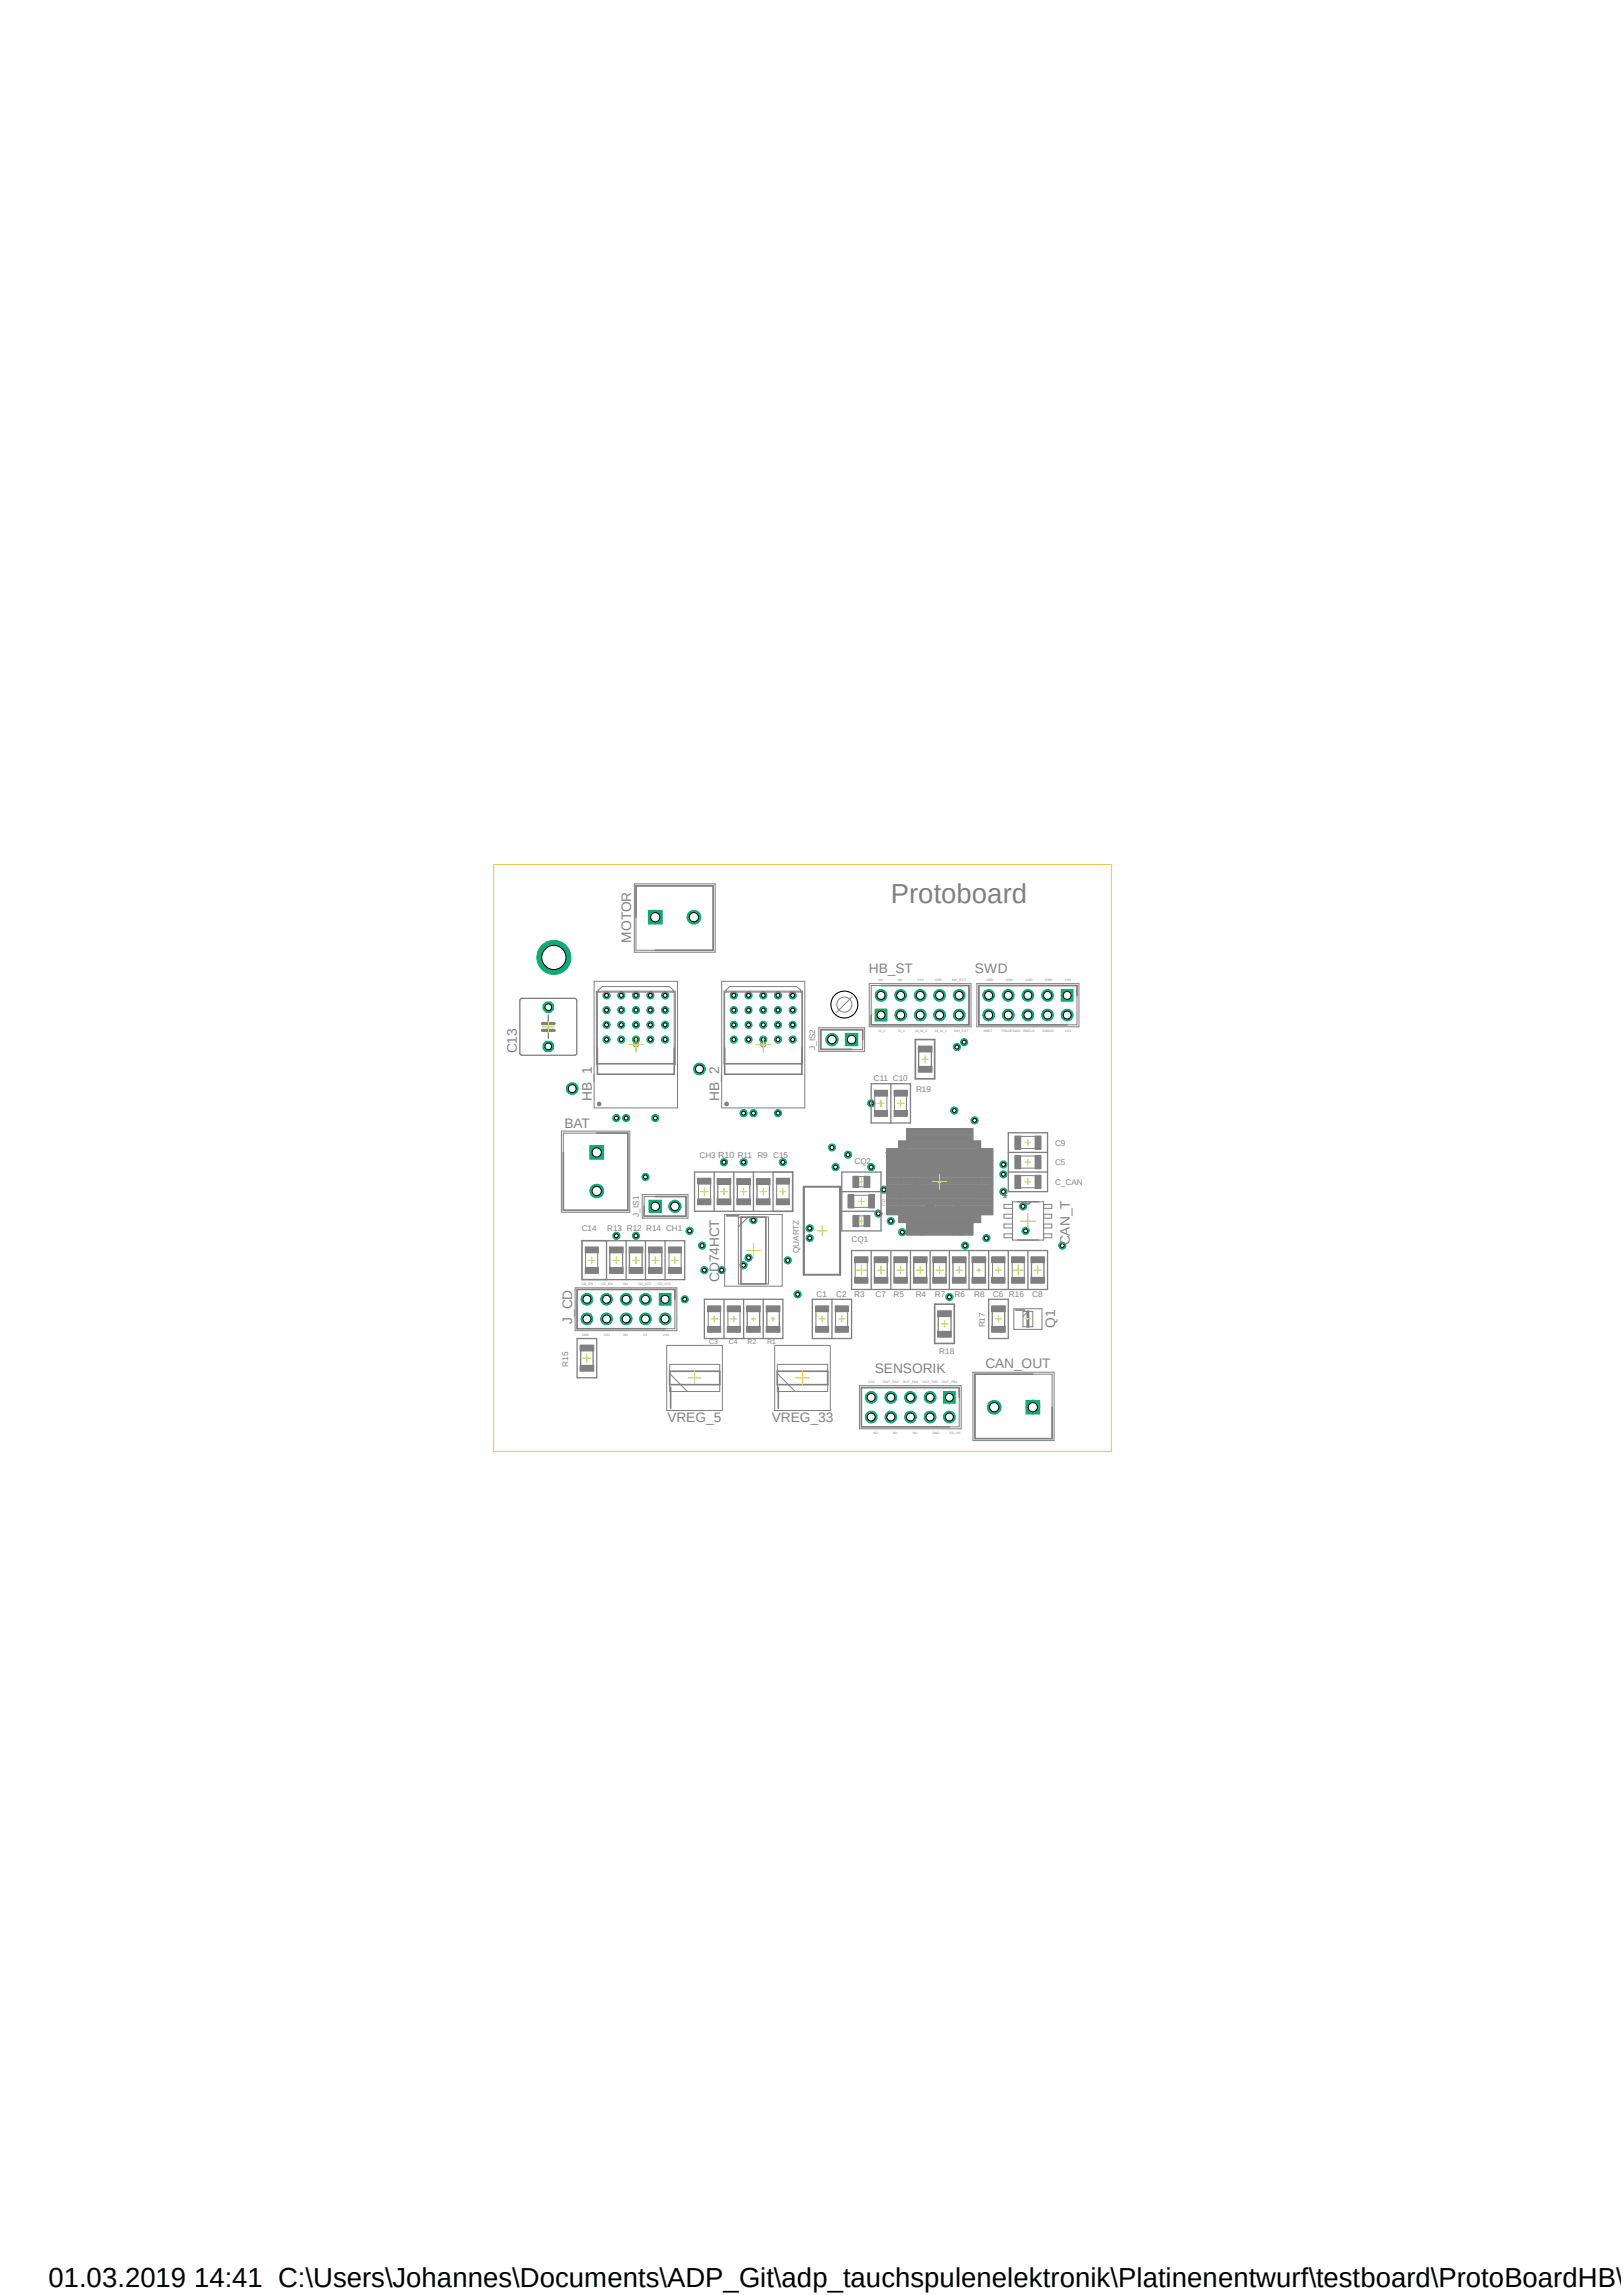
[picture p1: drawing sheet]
<svg xmlns="http://www.w3.org/2000/svg" width="210mm" height="297mm" viewBox="0 0 210 297" stroke-linecap="round" stroke-linejoin="round" font-family="sans-serif">
<defs><g id="words">
<text font-size="3.6" fill="#808080" x="115.3" y="116.8">Protoboard</text>
<text font-size="3.6" x="6.3" y="296">01.03.2019 14:41 C:\Users\Johannes\Documents\ADP_Git\adp_tauchspulenelektronik\Platinenentwurf\testboard\ProtoBoardHB\p</text>
<g font-size="1.8" fill="#808080">
<text x="81.7" y="122" transform="rotate(-90 81.7 122)">MOTOR</text>
<text x="112.4" y="126">HB_ST</text>
<text x="126.2" y="126">SWD</text>
<text x="66.9" y="136.3" transform="rotate(-90 66.9 136.3)">C13</text>
<text x="76.6" y="142.5" transform="rotate(-90 76.6 142.5)">HB_1</text>
<text x="93" y="142.5" transform="rotate(-90 93 142.5)">HB_2</text>
<text x="73" y="146">BAT</text>
<text x="118.3" y="153.6">U2</text>
<text x="129.7" y="155.7">*</text>
<text x="138.4" y="161.2" transform="rotate(-90 138.4 161.2)">CAN_T</text>
<text x="93" y="165.9" transform="rotate(-90 93 165.9)">CD74HCT</text>
<text x="74" y="171.3" transform="rotate(-90 74 171.3)">J_CD</text>
<text x="136.5" y="171.9" transform="rotate(-90 136.5 171.9)">Q1</text>
<text x="113.2" y="177.7">SENSORIK</text>
<text x="127.5" y="177">CAN_OUT</text>
<text x="86.4" y="184">VREG_5</text>
<text x="99.9" y="184">VREG_33</text>
</g>
<g font-size="1.1" fill="#808080">
<text x="105.5" y="135.9" transform="rotate(-90 105.5 135.9)">J_IS2</text>
<text x="113.1" y="140">C11 C10</text>
<text x="118.5" y="141.3">R19</text>
<text x="90.5" y="149.9">CH3 R10 R11 R9 C15</text>
<text x="136.5" y="148.3">C9</text>
<text x="110.6" y="150.7">CQ2</text>
<text x="136.5" y="153.4">C_CAN</text>
<text x="136.5" y="150.8">C5</text>
<text x="75.3" y="159.3">C14</text>
<text x="78.6" y="159.3">R13 R12 R14 CH1</text>
<text x="82.7" y="157.5" transform="rotate(-90 82.7 157.5)">J_IS1</text>
<text x="110.2" y="160.7">CQ1</text>
<text x="103.4" y="162.2" transform="rotate(-90 103.4 162.2)">QUARTZ</text>
<text x="105.7" y="167.9">C1</text>
<text x="108.2" y="167.9">C2</text>
<text x="110.5" y="167.9">R3</text>
<text x="113.3" y="167.9">C7</text>
<text x="115.6" y="167.9">R5</text>
<text x="118.5" y="167.9">R4</text>
<text x="121" y="167.9">R7</text>
<text x="123.5" y="167.9">R6</text>
<text x="126.1" y="167.9">R8</text>
<text x="128.5" y="167.9">C6 R16</text>
<text x="133.6" y="167.9">C8</text>
<text x="127.4" y="171.8" transform="rotate(-90 127.4 171.8)">R17</text>
<text x="73.5" y="176.9" transform="rotate(-90 73.5 176.9)">R15</text>
<text x="121.5" y="175.3">R18</text>
</g>
<g font-size=".9" fill="#808080">
<text x="91.8" y="174">C3</text>
<text x="94.3" y="174">C4</text>
<text x="96.7" y="174">R2</text>
<text x="99.3" y="174">R1</text>
</g>
<text font-size=".5" fill="#808080" x="114.5" y="156.1" transform="rotate(-90 114.5 156.1)">C12</text>
<g font-size=".4" fill="#808080">
<text x="113.7" y="126.9">NU</text>
<text x="116.2" y="126.9">NU</text>
<text x="118.7" y="126.9">V33</text>
<text x="121" y="126.9">GND</text>
<text x="123.2" y="126.9">INH_EXT</text>
<text x="127.6" y="126.9">GND</text>
<text x="130.2" y="126.9">GND</text>
<text x="132.7" y="126.9">GND</text>
<text x="135.3" y="126.9">GND</text>
<text x="137.8" y="126.9">V33</text>
<text x="113.7" y="133.6">IS_2</text>
<text x="116.2" y="133.6">IS_1</text>
<text x="118.4" y="133.6">IN_M_2</text>
<text x="121" y="133.6">IN_M_1</text>
<text x="123.5" y="133.6">INH_EXT</text>
<text x="127.3" y="133.6">NRST</text>
<text x="129.5" y="133.6">TRACESWO</text>
<text x="132.4" y="133.6">SWCLK</text>
<text x="134.9" y="133.6">SWDIO</text>
<text x="137.8" y="133.6">V33</text>
<text x="75.3" y="166.3">CD_EN</text>
<text x="77.9" y="166.3">CD_EN</text>
<text x="80.7" y="166.3">NU</text>
<text x="82.6" y="166.3">CD_VCC</text>
<text x="85.1" y="166.3">CD_VCC</text>
<text x="75.3" y="172.9">GND</text>
<text x="78.1" y="172.9">V33</text>
<text x="80.7" y="172.9">NU</text>
<text x="83.2" y="172.9">V5</text>
<text x="85.8" y="172.9">V33</text>
<text x="112.4" y="178.9">V33</text>
<text x="114.3" y="178.9">OUT_PA4</text>
<text x="116.8" y="178.9">OUT_PA6</text>
<text x="119.4" y="178.9">OUT_PA5</text>
<text x="121.9" y="178.9">OUT_PB1</text>
<text x="113" y="185.6">NU</text>
<text x="115.6" y="185.6">NU</text>
<text x="118.1" y="185.6">NU</text>
<text x="120.6" y="185.6">GND</text>
<text x="122.9" y="185.6">SS_VN</text>
</g>
</g></defs>
<path d="M62.5 109.1l91 80.2M153.5 109.1l-91 80.2" fill="none" stroke="#fff" stroke-width=".13"/>
<circle cx="113.7" cy="157.1" r=".46" fill="#0dab76"/>
<circle cx="113.7" cy="157.1" r=".46" fill="none" stroke="#0dab76" stroke-width=".13"/>
<circle cx="113.7" cy="157.1" r=".25" fill="#fff"/>
<circle cx="113.7" cy="157.1" r=".25" fill="none" stroke="#000" stroke-width=".13"/>
<circle cx="108.1" cy="151" r=".46" fill="#0dab76"/>
<circle cx="108.1" cy="151" r=".46" fill="none" stroke="#0dab76" stroke-width=".13"/>
<circle cx="108.1" cy="151" r=".25" fill="#fff"/>
<circle cx="108.1" cy="151" r=".25" fill="none" stroke="#000" stroke-width=".13"/>
<circle cx="109.7" cy="149.4" r=".46" fill="#0dab76"/>
<circle cx="109.7" cy="149.4" r=".46" fill="none" stroke="#0dab76" stroke-width=".13"/>
<circle cx="109.7" cy="149.4" r=".25" fill="#fff"/>
<circle cx="109.7" cy="149.4" r=".25" fill="none" stroke="#000" stroke-width=".13"/>
<circle cx="112.7" cy="142.8" r=".46" fill="#0dab76"/>
<circle cx="112.7" cy="142.8" r=".46" fill="none" stroke="#0dab76" stroke-width=".13"/>
<circle cx="112.7" cy="142.8" r=".25" fill="#fff"/>
<circle cx="112.7" cy="142.8" r=".25" fill="none" stroke="#000" stroke-width=".13"/>
<circle cx="117.2" cy="149.9" r=".46" fill="#0dab76"/>
<circle cx="117.2" cy="149.9" r=".46" fill="none" stroke="#0dab76" stroke-width=".13"/>
<circle cx="117.2" cy="149.9" r=".25" fill="#fff"/>
<circle cx="117.2" cy="149.9" r=".25" fill="none" stroke="#000" stroke-width=".13"/>
<circle cx="112.7" cy="151" r=".46" fill="#0dab76"/>
<circle cx="112.7" cy="151" r=".46" fill="none" stroke="#0dab76" stroke-width=".13"/>
<circle cx="112.7" cy="151" r=".25" fill="#fff"/>
<circle cx="112.7" cy="151" r=".25" fill="none" stroke="#000" stroke-width=".13"/>
<circle cx="89.2" cy="159.3" r=".46" fill="#0dab76"/>
<circle cx="89.2" cy="159.3" r=".46" fill="none" stroke="#0dab76" stroke-width=".13"/>
<circle cx="89.2" cy="159.3" r=".25" fill="#fff"/>
<circle cx="89.2" cy="159.3" r=".25" fill="none" stroke="#000" stroke-width=".13"/>
<circle cx="74" cy="140.9" r=".76" fill="#0dab76"/>
<circle cx="74" cy="140.9" r=".76" fill="none" stroke="#0dab76" stroke-width=".13"/>
<circle cx="74" cy="140.9" r=".51" fill="#fff"/>
<circle cx="74" cy="140.9" r=".51" fill="none" stroke="#000" stroke-width=".13"/>
<circle cx="90.5" cy="138.3" r=".76" fill="#0dab76"/>
<circle cx="90.5" cy="138.3" r=".76" fill="none" stroke="#0dab76" stroke-width=".13"/>
<circle cx="90.5" cy="138.3" r=".51" fill="#fff"/>
<circle cx="90.5" cy="138.3" r=".51" fill="none" stroke="#000" stroke-width=".13"/>
<circle cx="129.8" cy="152" r=".46" fill="#0dab76"/>
<circle cx="129.8" cy="152" r=".46" fill="none" stroke="#0dab76" stroke-width=".13"/>
<circle cx="129.8" cy="152" r=".25" fill="#fff"/>
<circle cx="129.8" cy="152" r=".25" fill="none" stroke="#000" stroke-width=".13"/>
<circle cx="132.7" cy="159.3" r=".46" fill="#0dab76"/>
<circle cx="132.7" cy="159.3" r=".46" fill="none" stroke="#0dab76" stroke-width=".13"/>
<circle cx="132.7" cy="159.3" r=".25" fill="#fff"/>
<circle cx="132.7" cy="159.3" r=".25" fill="none" stroke="#000" stroke-width=".13"/>
<circle cx="132.4" cy="156.1" r=".46" fill="#0dab76"/>
<circle cx="132.4" cy="156.1" r=".46" fill="none" stroke="#0dab76" stroke-width=".13"/>
<circle cx="132.4" cy="156.1" r=".25" fill="#fff"/>
<circle cx="132.4" cy="156.1" r=".25" fill="none" stroke="#000" stroke-width=".13"/>
<circle cx="129.8" cy="150.7" r=".46" fill="#0dab76"/>
<circle cx="129.8" cy="150.7" r=".46" fill="none" stroke="#0dab76" stroke-width=".13"/>
<circle cx="129.8" cy="150.7" r=".25" fill="#fff"/>
<circle cx="129.8" cy="150.7" r=".25" fill="none" stroke="#000" stroke-width=".13"/>
<circle cx="119.9" cy="150.7" r=".46" fill="#0dab76"/>
<circle cx="119.9" cy="150.7" r=".46" fill="none" stroke="#0dab76" stroke-width=".13"/>
<circle cx="119.9" cy="150.7" r=".25" fill="#fff"/>
<circle cx="119.9" cy="150.7" r=".25" fill="none" stroke="#000" stroke-width=".13"/>
<circle cx="123.5" cy="143.7" r=".46" fill="#0dab76"/>
<circle cx="123.5" cy="143.7" r=".46" fill="none" stroke="#0dab76" stroke-width=".13"/>
<circle cx="123.5" cy="143.7" r=".25" fill="#fff"/>
<circle cx="123.5" cy="143.7" r=".25" fill="none" stroke="#000" stroke-width=".13"/>
<circle cx="126.1" cy="145" r=".46" fill="#0dab76"/>
<circle cx="126.1" cy="145" r=".46" fill="none" stroke="#0dab76" stroke-width=".13"/>
<circle cx="126.1" cy="145" r=".25" fill="#fff"/>
<circle cx="126.1" cy="145" r=".25" fill="none" stroke="#000" stroke-width=".13"/>
<circle cx="124.1" cy="149.8" r=".46" fill="#0dab76"/>
<circle cx="124.1" cy="149.8" r=".46" fill="none" stroke="#0dab76" stroke-width=".13"/>
<circle cx="124.1" cy="149.8" r=".25" fill="#fff"/>
<circle cx="124.1" cy="149.8" r=".25" fill="none" stroke="#000" stroke-width=".13"/>
<circle cx="96.9" cy="162.8" r=".46" fill="#0dab76"/>
<circle cx="96.9" cy="162.8" r=".46" fill="none" stroke="#0dab76" stroke-width=".13"/>
<circle cx="96.9" cy="162.8" r=".25" fill="#fff"/>
<circle cx="96.9" cy="162.8" r=".25" fill="none" stroke="#000" stroke-width=".13"/>
<circle cx="90.8" cy="161.2" r=".46" fill="#0dab76"/>
<circle cx="90.8" cy="161.2" r=".46" fill="none" stroke="#0dab76" stroke-width=".13"/>
<circle cx="90.9" cy="161.2" r=".25" fill="#fff"/>
<circle cx="90.9" cy="161.2" r=".25" fill="none" stroke="#000" stroke-width=".13"/>
<circle cx="93.4" cy="164.4" r=".46" fill="#0dab76"/>
<circle cx="93.4" cy="164.4" r=".46" fill="none" stroke="#0dab76" stroke-width=".13"/>
<circle cx="93.4" cy="164.4" r=".25" fill="#fff"/>
<circle cx="93.4" cy="164.4" r=".25" fill="none" stroke="#000" stroke-width=".13"/>
<circle cx="91.1" cy="164.4" r=".46" fill="#0dab76"/>
<circle cx="91.1" cy="164.4" r=".46" fill="none" stroke="#0dab76" stroke-width=".13"/>
<circle cx="91.1" cy="164.4" r=".25" fill="#fff"/>
<circle cx="91.1" cy="164.4" r=".25" fill="none" stroke="#000" stroke-width=".13"/>
<circle cx="114.4" cy="154" r=".46" fill="#0dab76"/>
<circle cx="114.4" cy="154" r=".46" fill="none" stroke="#0dab76" stroke-width=".13"/>
<circle cx="114.4" cy="154" r=".25" fill="#fff"/>
<circle cx="114.4" cy="154" r=".25" fill="none" stroke="#000" stroke-width=".13"/>
<circle cx="118.4" cy="153" r=".46" fill="#0dab76"/>
<circle cx="118.4" cy="153" r=".46" fill="none" stroke="#0dab76" stroke-width=".13"/>
<circle cx="118.5" cy="153" r=".25" fill="#fff"/>
<circle cx="118.5" cy="153" r=".25" fill="none" stroke="#000" stroke-width=".13"/>
<circle cx="103.2" cy="167.5" r=".46" fill="#0dab76"/>
<circle cx="103.2" cy="167.5" r=".46" fill="none" stroke="#0dab76" stroke-width=".13"/>
<circle cx="103.2" cy="167.5" r=".25" fill="#fff"/>
<circle cx="103.2" cy="167.5" r=".25" fill="none" stroke="#000" stroke-width=".13"/>
<circle cx="107.7" cy="148.5" r=".46" fill="#0dab76"/>
<circle cx="107.7" cy="148.5" r=".46" fill="none" stroke="#0dab76" stroke-width=".13"/>
<circle cx="107.7" cy="148.5" r=".25" fill="#fff"/>
<circle cx="107.7" cy="148.5" r=".25" fill="none" stroke="#000" stroke-width=".13"/>
<circle cx="127.6" cy="160.2" r=".46" fill="#0dab76"/>
<circle cx="127.6" cy="160.2" r=".46" fill="none" stroke="#0dab76" stroke-width=".13"/>
<circle cx="127.6" cy="160.2" r=".25" fill="#fff"/>
<circle cx="127.6" cy="160.2" r=".25" fill="none" stroke="#000" stroke-width=".13"/>
<circle cx="116.8" cy="159.5" r=".46" fill="#0dab76"/>
<circle cx="116.8" cy="159.5" r=".46" fill="none" stroke="#0dab76" stroke-width=".13"/>
<circle cx="116.8" cy="159.5" r=".25" fill="#fff"/>
<circle cx="116.8" cy="159.5" r=".25" fill="none" stroke="#000" stroke-width=".13"/>
<circle cx="101.9" cy="163.1" r=".46" fill="#0dab76"/>
<circle cx="101.9" cy="163.1" r=".46" fill="none" stroke="#0dab76" stroke-width=".13"/>
<circle cx="101.9" cy="163.1" r=".25" fill="#fff"/>
<circle cx="101.9" cy="163.1" r=".25" fill="none" stroke="#000" stroke-width=".13"/>
<circle cx="79.8" cy="144.7" r=".46" fill="#0dab76"/>
<circle cx="79.8" cy="144.7" r=".46" fill="none" stroke="#0dab76" stroke-width=".13"/>
<circle cx="79.8" cy="144.7" r=".25" fill="#fff"/>
<circle cx="79.8" cy="144.7" r=".25" fill="none" stroke="#000" stroke-width=".13"/>
<circle cx="79.8" cy="159.9" r=".46" fill="#0dab76"/>
<circle cx="79.8" cy="159.9" r=".46" fill="none" stroke="#0dab76" stroke-width=".13"/>
<circle cx="79.8" cy="159.9" r=".25" fill="#fff"/>
<circle cx="79.8" cy="159.9" r=".25" fill="none" stroke="#000" stroke-width=".13"/>
<circle cx="81" cy="144.7" r=".46" fill="#0dab76"/>
<circle cx="81" cy="144.7" r=".46" fill="none" stroke="#0dab76" stroke-width=".13"/>
<circle cx="81" cy="144.7" r=".25" fill="#fff"/>
<circle cx="81" cy="144.7" r=".25" fill="none" stroke="#000" stroke-width=".13"/>
<circle cx="82.3" cy="159.9" r=".46" fill="#0dab76"/>
<circle cx="82.3" cy="159.9" r=".46" fill="none" stroke="#0dab76" stroke-width=".13"/>
<circle cx="82.3" cy="159.9" r=".25" fill="#fff"/>
<circle cx="82.3" cy="159.9" r=".25" fill="none" stroke="#000" stroke-width=".13"/>
<circle cx="96.2" cy="144.1" r=".46" fill="#0dab76"/>
<circle cx="96.2" cy="144.1" r=".46" fill="none" stroke="#0dab76" stroke-width=".13"/>
<circle cx="96.2" cy="144.1" r=".25" fill="#fff"/>
<circle cx="96.2" cy="144.1" r=".25" fill="none" stroke="#000" stroke-width=".13"/>
<circle cx="93.7" cy="150.4" r=".46" fill="#0dab76"/>
<circle cx="93.7" cy="150.4" r=".46" fill="none" stroke="#0dab76" stroke-width=".13"/>
<circle cx="93.7" cy="150.4" r=".25" fill="#fff"/>
<circle cx="93.7" cy="150.4" r=".25" fill="none" stroke="#000" stroke-width=".13"/>
<circle cx="96.2" cy="150.4" r=".46" fill="#0dab76"/>
<circle cx="96.2" cy="150.4" r=".46" fill="none" stroke="#0dab76" stroke-width=".13"/>
<circle cx="96.2" cy="150.4" r=".25" fill="#fff"/>
<circle cx="96.2" cy="150.4" r=".25" fill="none" stroke="#000" stroke-width=".13"/>
<circle cx="97.5" cy="144.1" r=".46" fill="#0dab76"/>
<circle cx="97.5" cy="144.1" r=".46" fill="none" stroke="#0dab76" stroke-width=".13"/>
<circle cx="97.5" cy="144.1" r=".25" fill="#fff"/>
<circle cx="97.5" cy="144.1" r=".25" fill="none" stroke="#000" stroke-width=".13"/>
<circle cx="78.5" cy="128.8" r=".46" fill="#0dab76"/>
<circle cx="78.5" cy="128.8" r=".46" fill="none" stroke="#0dab76" stroke-width=".13"/>
<circle cx="78.5" cy="128.8" r=".25" fill="#fff"/>
<circle cx="78.5" cy="128.8" r=".25" fill="none" stroke="#000" stroke-width=".13"/>
<circle cx="80.4" cy="128.8" r=".46" fill="#0dab76"/>
<circle cx="80.4" cy="128.8" r=".46" fill="none" stroke="#0dab76" stroke-width=".13"/>
<circle cx="80.4" cy="128.8" r=".25" fill="#fff"/>
<circle cx="80.4" cy="128.8" r=".25" fill="none" stroke="#000" stroke-width=".13"/>
<circle cx="82.3" cy="128.8" r=".46" fill="#0dab76"/>
<circle cx="82.3" cy="128.8" r=".46" fill="none" stroke="#0dab76" stroke-width=".13"/>
<circle cx="82.3" cy="128.8" r=".25" fill="#fff"/>
<circle cx="82.3" cy="128.8" r=".25" fill="none" stroke="#000" stroke-width=".13"/>
<circle cx="84.2" cy="128.8" r=".46" fill="#0dab76"/>
<circle cx="84.2" cy="128.8" r=".46" fill="none" stroke="#0dab76" stroke-width=".13"/>
<circle cx="84.2" cy="128.8" r=".25" fill="#fff"/>
<circle cx="84.2" cy="128.8" r=".25" fill="none" stroke="#000" stroke-width=".13"/>
<circle cx="86.1" cy="128.8" r=".46" fill="#0dab76"/>
<circle cx="86.1" cy="128.8" r=".46" fill="none" stroke="#0dab76" stroke-width=".13"/>
<circle cx="86.1" cy="128.8" r=".25" fill="#fff"/>
<circle cx="86.1" cy="128.8" r=".25" fill="none" stroke="#000" stroke-width=".13"/>
<circle cx="86.1" cy="130.7" r=".46" fill="#0dab76"/>
<circle cx="86.1" cy="130.7" r=".46" fill="none" stroke="#0dab76" stroke-width=".13"/>
<circle cx="86.1" cy="130.7" r=".25" fill="#fff"/>
<circle cx="86.1" cy="130.7" r=".25" fill="none" stroke="#000" stroke-width=".13"/>
<circle cx="84.2" cy="130.7" r=".46" fill="#0dab76"/>
<circle cx="84.2" cy="130.7" r=".46" fill="none" stroke="#0dab76" stroke-width=".13"/>
<circle cx="84.2" cy="130.7" r=".25" fill="#fff"/>
<circle cx="84.2" cy="130.7" r=".25" fill="none" stroke="#000" stroke-width=".13"/>
<circle cx="82.3" cy="130.7" r=".46" fill="#0dab76"/>
<circle cx="82.3" cy="130.7" r=".46" fill="none" stroke="#0dab76" stroke-width=".13"/>
<circle cx="82.3" cy="130.7" r=".25" fill="#fff"/>
<circle cx="82.3" cy="130.7" r=".25" fill="none" stroke="#000" stroke-width=".13"/>
<circle cx="80.4" cy="130.7" r=".46" fill="#0dab76"/>
<circle cx="80.4" cy="130.7" r=".46" fill="none" stroke="#0dab76" stroke-width=".13"/>
<circle cx="80.4" cy="130.7" r=".25" fill="#fff"/>
<circle cx="80.4" cy="130.7" r=".25" fill="none" stroke="#000" stroke-width=".13"/>
<circle cx="78.5" cy="130.7" r=".46" fill="#0dab76"/>
<circle cx="78.5" cy="130.7" r=".46" fill="none" stroke="#0dab76" stroke-width=".13"/>
<circle cx="78.5" cy="130.7" r=".25" fill="#fff"/>
<circle cx="78.5" cy="130.7" r=".25" fill="none" stroke="#000" stroke-width=".13"/>
<circle cx="78.5" cy="132.6" r=".46" fill="#0dab76"/>
<circle cx="78.5" cy="132.6" r=".46" fill="none" stroke="#0dab76" stroke-width=".13"/>
<circle cx="78.5" cy="132.6" r=".25" fill="#fff"/>
<circle cx="78.5" cy="132.6" r=".25" fill="none" stroke="#000" stroke-width=".13"/>
<circle cx="80.4" cy="132.6" r=".46" fill="#0dab76"/>
<circle cx="80.4" cy="132.6" r=".46" fill="none" stroke="#0dab76" stroke-width=".13"/>
<circle cx="80.4" cy="132.6" r=".25" fill="#fff"/>
<circle cx="80.4" cy="132.6" r=".25" fill="none" stroke="#000" stroke-width=".13"/>
<circle cx="82.3" cy="132.6" r=".46" fill="#0dab76"/>
<circle cx="82.3" cy="132.6" r=".46" fill="none" stroke="#0dab76" stroke-width=".13"/>
<circle cx="82.3" cy="132.6" r=".25" fill="#fff"/>
<circle cx="82.3" cy="132.6" r=".25" fill="none" stroke="#000" stroke-width=".13"/>
<circle cx="84.2" cy="132.6" r=".46" fill="#0dab76"/>
<circle cx="84.2" cy="132.6" r=".46" fill="none" stroke="#0dab76" stroke-width=".13"/>
<circle cx="84.2" cy="132.6" r=".25" fill="#fff"/>
<circle cx="84.2" cy="132.6" r=".25" fill="none" stroke="#000" stroke-width=".13"/>
<circle cx="86.1" cy="132.6" r=".46" fill="#0dab76"/>
<circle cx="86.1" cy="132.6" r=".46" fill="none" stroke="#0dab76" stroke-width=".13"/>
<circle cx="86.1" cy="132.6" r=".25" fill="#fff"/>
<circle cx="86.1" cy="132.6" r=".25" fill="none" stroke="#000" stroke-width=".13"/>
<circle cx="86.1" cy="134.5" r=".46" fill="#0dab76"/>
<circle cx="86.1" cy="134.5" r=".46" fill="none" stroke="#0dab76" stroke-width=".13"/>
<circle cx="86.1" cy="134.5" r=".25" fill="#fff"/>
<circle cx="86.1" cy="134.5" r=".25" fill="none" stroke="#000" stroke-width=".13"/>
<circle cx="84.2" cy="134.5" r=".46" fill="#0dab76"/>
<circle cx="84.2" cy="134.5" r=".46" fill="none" stroke="#0dab76" stroke-width=".13"/>
<circle cx="84.2" cy="134.5" r=".25" fill="#fff"/>
<circle cx="84.2" cy="134.5" r=".25" fill="none" stroke="#000" stroke-width=".13"/>
<circle cx="82.3" cy="134.5" r=".46" fill="#0dab76"/>
<circle cx="82.3" cy="134.5" r=".46" fill="none" stroke="#0dab76" stroke-width=".13"/>
<circle cx="82.3" cy="134.5" r=".25" fill="#fff"/>
<circle cx="82.3" cy="134.5" r=".25" fill="none" stroke="#000" stroke-width=".13"/>
<circle cx="80.4" cy="134.5" r=".46" fill="#0dab76"/>
<circle cx="80.4" cy="134.5" r=".46" fill="none" stroke="#0dab76" stroke-width=".13"/>
<circle cx="80.4" cy="134.5" r=".25" fill="#fff"/>
<circle cx="80.4" cy="134.5" r=".25" fill="none" stroke="#000" stroke-width=".13"/>
<circle cx="78.5" cy="134.5" r=".46" fill="#0dab76"/>
<circle cx="78.5" cy="134.5" r=".46" fill="none" stroke="#0dab76" stroke-width=".13"/>
<circle cx="78.5" cy="134.5" r=".25" fill="#fff"/>
<circle cx="78.5" cy="134.5" r=".25" fill="none" stroke="#000" stroke-width=".13"/>
<circle cx="95" cy="128.8" r=".46" fill="#0dab76"/>
<circle cx="95" cy="128.8" r=".46" fill="none" stroke="#0dab76" stroke-width=".13"/>
<circle cx="95" cy="128.8" r=".25" fill="#fff"/>
<circle cx="95" cy="128.8" r=".25" fill="none" stroke="#000" stroke-width=".13"/>
<circle cx="96.9" cy="128.8" r=".46" fill="#0dab76"/>
<circle cx="96.9" cy="128.8" r=".46" fill="none" stroke="#0dab76" stroke-width=".13"/>
<circle cx="96.9" cy="128.8" r=".25" fill="#fff"/>
<circle cx="96.9" cy="128.8" r=".25" fill="none" stroke="#000" stroke-width=".13"/>
<circle cx="98.8" cy="128.8" r=".46" fill="#0dab76"/>
<circle cx="98.8" cy="128.8" r=".46" fill="none" stroke="#0dab76" stroke-width=".13"/>
<circle cx="98.8" cy="128.8" r=".25" fill="#fff"/>
<circle cx="98.8" cy="128.8" r=".25" fill="none" stroke="#000" stroke-width=".13"/>
<circle cx="100.7" cy="128.8" r=".46" fill="#0dab76"/>
<circle cx="100.7" cy="128.8" r=".46" fill="none" stroke="#0dab76" stroke-width=".13"/>
<circle cx="100.7" cy="128.8" r=".25" fill="#fff"/>
<circle cx="100.7" cy="128.8" r=".25" fill="none" stroke="#000" stroke-width=".13"/>
<circle cx="102.6" cy="128.8" r=".46" fill="#0dab76"/>
<circle cx="102.6" cy="128.8" r=".46" fill="none" stroke="#0dab76" stroke-width=".13"/>
<circle cx="102.6" cy="128.8" r=".25" fill="#fff"/>
<circle cx="102.6" cy="128.8" r=".25" fill="none" stroke="#000" stroke-width=".13"/>
<circle cx="102.6" cy="130.7" r=".46" fill="#0dab76"/>
<circle cx="102.6" cy="130.7" r=".46" fill="none" stroke="#0dab76" stroke-width=".13"/>
<circle cx="102.6" cy="130.7" r=".25" fill="#fff"/>
<circle cx="102.6" cy="130.7" r=".25" fill="none" stroke="#000" stroke-width=".13"/>
<circle cx="100.7" cy="130.7" r=".46" fill="#0dab76"/>
<circle cx="100.7" cy="130.7" r=".46" fill="none" stroke="#0dab76" stroke-width=".13"/>
<circle cx="100.7" cy="130.7" r=".25" fill="#fff"/>
<circle cx="100.7" cy="130.7" r=".25" fill="none" stroke="#000" stroke-width=".13"/>
<circle cx="98.8" cy="130.7" r=".46" fill="#0dab76"/>
<circle cx="98.8" cy="130.7" r=".46" fill="none" stroke="#0dab76" stroke-width=".13"/>
<circle cx="98.8" cy="130.7" r=".25" fill="#fff"/>
<circle cx="98.8" cy="130.7" r=".25" fill="none" stroke="#000" stroke-width=".13"/>
<circle cx="96.9" cy="130.7" r=".46" fill="#0dab76"/>
<circle cx="96.9" cy="130.7" r=".46" fill="none" stroke="#0dab76" stroke-width=".13"/>
<circle cx="96.9" cy="130.7" r=".25" fill="#fff"/>
<circle cx="96.9" cy="130.7" r=".25" fill="none" stroke="#000" stroke-width=".13"/>
<circle cx="95" cy="130.7" r=".46" fill="#0dab76"/>
<circle cx="95" cy="130.7" r=".46" fill="none" stroke="#0dab76" stroke-width=".13"/>
<circle cx="95" cy="130.7" r=".25" fill="#fff"/>
<circle cx="95" cy="130.7" r=".25" fill="none" stroke="#000" stroke-width=".13"/>
<circle cx="95" cy="132.6" r=".46" fill="#0dab76"/>
<circle cx="95" cy="132.6" r=".46" fill="none" stroke="#0dab76" stroke-width=".13"/>
<circle cx="95" cy="132.6" r=".25" fill="#fff"/>
<circle cx="95" cy="132.6" r=".25" fill="none" stroke="#000" stroke-width=".13"/>
<circle cx="96.9" cy="132.6" r=".46" fill="#0dab76"/>
<circle cx="96.9" cy="132.6" r=".46" fill="none" stroke="#0dab76" stroke-width=".13"/>
<circle cx="96.9" cy="132.6" r=".25" fill="#fff"/>
<circle cx="96.9" cy="132.6" r=".25" fill="none" stroke="#000" stroke-width=".13"/>
<circle cx="98.8" cy="132.6" r=".46" fill="#0dab76"/>
<circle cx="98.8" cy="132.6" r=".46" fill="none" stroke="#0dab76" stroke-width=".13"/>
<circle cx="98.8" cy="132.6" r=".25" fill="#fff"/>
<circle cx="98.8" cy="132.6" r=".25" fill="none" stroke="#000" stroke-width=".13"/>
<circle cx="100.7" cy="132.6" r=".46" fill="#0dab76"/>
<circle cx="100.7" cy="132.6" r=".46" fill="none" stroke="#0dab76" stroke-width=".13"/>
<circle cx="100.7" cy="132.6" r=".25" fill="#fff"/>
<circle cx="100.7" cy="132.6" r=".25" fill="none" stroke="#000" stroke-width=".13"/>
<circle cx="102.6" cy="132.6" r=".46" fill="#0dab76"/>
<circle cx="102.6" cy="132.6" r=".46" fill="none" stroke="#0dab76" stroke-width=".13"/>
<circle cx="102.6" cy="132.6" r=".25" fill="#fff"/>
<circle cx="102.6" cy="132.6" r=".25" fill="none" stroke="#000" stroke-width=".13"/>
<circle cx="102.6" cy="134.5" r=".46" fill="#0dab76"/>
<circle cx="102.6" cy="134.5" r=".46" fill="none" stroke="#0dab76" stroke-width=".13"/>
<circle cx="102.6" cy="134.5" r=".25" fill="#fff"/>
<circle cx="102.6" cy="134.5" r=".25" fill="none" stroke="#000" stroke-width=".13"/>
<circle cx="100.7" cy="134.5" r=".46" fill="#0dab76"/>
<circle cx="100.7" cy="134.5" r=".46" fill="none" stroke="#0dab76" stroke-width=".13"/>
<circle cx="100.7" cy="134.5" r=".25" fill="#fff"/>
<circle cx="100.7" cy="134.5" r=".25" fill="none" stroke="#000" stroke-width=".13"/>
<circle cx="98.8" cy="134.5" r=".46" fill="#0dab76"/>
<circle cx="98.8" cy="134.5" r=".46" fill="none" stroke="#0dab76" stroke-width=".13"/>
<circle cx="98.8" cy="134.5" r=".25" fill="#fff"/>
<circle cx="98.8" cy="134.5" r=".25" fill="none" stroke="#000" stroke-width=".13"/>
<circle cx="96.9" cy="134.5" r=".46" fill="#0dab76"/>
<circle cx="96.9" cy="134.5" r=".46" fill="none" stroke="#0dab76" stroke-width=".13"/>
<circle cx="96.9" cy="134.5" r=".25" fill="#fff"/>
<circle cx="96.9" cy="134.5" r=".25" fill="none" stroke="#000" stroke-width=".13"/>
<circle cx="95" cy="134.5" r=".46" fill="#0dab76"/>
<circle cx="95" cy="134.5" r=".46" fill="none" stroke="#0dab76" stroke-width=".13"/>
<circle cx="95" cy="134.5" r=".25" fill="#fff"/>
<circle cx="95" cy="134.5" r=".25" fill="none" stroke="#000" stroke-width=".13"/>
<circle cx="123.8" cy="135.5" r=".46" fill="#0dab76"/>
<circle cx="123.8" cy="135.5" r=".46" fill="none" stroke="#0dab76" stroke-width=".13"/>
<circle cx="123.8" cy="135.5" r=".25" fill="#fff"/>
<circle cx="123.8" cy="135.5" r=".25" fill="none" stroke="#000" stroke-width=".13"/>
<circle cx="123.8" cy="156.4" r=".46" fill="#0dab76"/>
<circle cx="123.8" cy="156.4" r=".46" fill="none" stroke="#0dab76" stroke-width=".13"/>
<circle cx="123.8" cy="156.4" r=".25" fill="#fff"/>
<circle cx="123.8" cy="156.4" r=".25" fill="none" stroke="#000" stroke-width=".13"/>
<circle cx="96.2" cy="163.7" r=".46" fill="#0dab76"/>
<circle cx="96.2" cy="163.7" r=".46" fill="none" stroke="#0dab76" stroke-width=".13"/>
<circle cx="96.2" cy="163.7" r=".25" fill="#fff"/>
<circle cx="96.2" cy="163.7" r=".25" fill="none" stroke="#000" stroke-width=".13"/>
<circle cx="115.3" cy="158" r=".46" fill="#0dab76"/>
<circle cx="115.3" cy="158" r=".46" fill="none" stroke="#0dab76" stroke-width=".13"/>
<circle cx="115.3" cy="158" r=".25" fill="#fff"/>
<circle cx="115.3" cy="158" r=".25" fill="none" stroke="#000" stroke-width=".13"/>
<circle cx="104.8" cy="159" r=".46" fill="#0dab76"/>
<circle cx="104.8" cy="159" r=".46" fill="none" stroke="#0dab76" stroke-width=".13"/>
<circle cx="104.8" cy="159" r=".25" fill="#fff"/>
<circle cx="104.8" cy="159" r=".25" fill="none" stroke="#000" stroke-width=".13"/>
<circle cx="118.4" cy="154.5" r=".46" fill="#0dab76"/>
<circle cx="118.4" cy="154.5" r=".46" fill="none" stroke="#0dab76" stroke-width=".13"/>
<circle cx="118.5" cy="154.5" r=".25" fill="#fff"/>
<circle cx="118.5" cy="154.5" r=".25" fill="none" stroke="#000" stroke-width=".13"/>
<circle cx="104.8" cy="160.2" r=".46" fill="#0dab76"/>
<circle cx="104.8" cy="160.2" r=".46" fill="none" stroke="#0dab76" stroke-width=".13"/>
<circle cx="104.8" cy="160.2" r=".25" fill="#fff"/>
<circle cx="104.8" cy="160.2" r=".25" fill="none" stroke="#000" stroke-width=".13"/>
<circle cx="124.8" cy="134.9" r=".46" fill="#0dab76"/>
<circle cx="124.8" cy="134.9" r=".46" fill="none" stroke="#0dab76" stroke-width=".13"/>
<circle cx="124.8" cy="134.9" r=".25" fill="#fff"/>
<circle cx="124.8" cy="134.9" r=".25" fill="none" stroke="#000" stroke-width=".13"/>
<circle cx="120.4" cy="156.1" r=".46" fill="#0dab76"/>
<circle cx="120.4" cy="156.1" r=".46" fill="none" stroke="#0dab76" stroke-width=".13"/>
<circle cx="120.4" cy="156.1" r=".25" fill="#fff"/>
<circle cx="120.4" cy="156.1" r=".25" fill="none" stroke="#000" stroke-width=".13"/>
<circle cx="97.5" cy="157.9" r=".46" fill="#0dab76"/>
<circle cx="97.5" cy="157.9" r=".46" fill="none" stroke="#0dab76" stroke-width=".13"/>
<circle cx="97.5" cy="157.9" r=".25" fill="#fff"/>
<circle cx="97.5" cy="157.9" r=".25" fill="none" stroke="#000" stroke-width=".13"/>
<circle cx="88.6" cy="168.1" r=".46" fill="#0dab76"/>
<circle cx="88.6" cy="168.1" r=".46" fill="none" stroke="#0dab76" stroke-width=".13"/>
<circle cx="88.6" cy="168.2" r=".25" fill="#fff"/>
<circle cx="88.6" cy="168.2" r=".25" fill="none" stroke="#000" stroke-width=".13"/>
<circle cx="129.8" cy="154.2" r=".46" fill="#0dab76"/>
<circle cx="129.8" cy="154.2" r=".46" fill="none" stroke="#0dab76" stroke-width=".13"/>
<circle cx="129.8" cy="154.2" r=".25" fill="#fff"/>
<circle cx="129.8" cy="154.2" r=".25" fill="none" stroke="#000" stroke-width=".13"/>
<circle cx="137.5" cy="161.2" r=".46" fill="#0dab76"/>
<circle cx="137.5" cy="161.2" r=".46" fill="none" stroke="#0dab76" stroke-width=".13"/>
<circle cx="137.5" cy="161.2" r=".25" fill="#fff"/>
<circle cx="137.5" cy="161.2" r=".25" fill="none" stroke="#000" stroke-width=".13"/>
<circle cx="100.7" cy="144.1" r=".46" fill="#0dab76"/>
<circle cx="100.7" cy="144.1" r=".46" fill="none" stroke="#0dab76" stroke-width=".13"/>
<circle cx="100.7" cy="144.1" r=".25" fill="#fff"/>
<circle cx="100.7" cy="144.1" r=".25" fill="none" stroke="#000" stroke-width=".13"/>
<circle cx="101.3" cy="150.4" r=".46" fill="#0dab76"/>
<circle cx="101.3" cy="150.4" r=".46" fill="none" stroke="#0dab76" stroke-width=".13"/>
<circle cx="101.3" cy="150.4" r=".25" fill="#fff"/>
<circle cx="101.3" cy="150.4" r=".25" fill="none" stroke="#000" stroke-width=".13"/>
<circle cx="83.5" cy="152.3" r=".46" fill="#0dab76"/>
<circle cx="83.5" cy="152.3" r=".46" fill="none" stroke="#0dab76" stroke-width=".13"/>
<circle cx="83.5" cy="152.3" r=".25" fill="#fff"/>
<circle cx="83.5" cy="152.3" r=".25" fill="none" stroke="#000" stroke-width=".13"/>
<circle cx="84.8" cy="144.7" r=".46" fill="#0dab76"/>
<circle cx="84.8" cy="144.7" r=".46" fill="none" stroke="#0dab76" stroke-width=".13"/>
<circle cx="84.8" cy="144.7" r=".25" fill="#fff"/>
<circle cx="84.8" cy="144.7" r=".25" fill="none" stroke="#000" stroke-width=".13"/>
<circle cx="124.9" cy="161.2" r=".46" fill="#0dab76"/>
<circle cx="124.9" cy="161.2" r=".46" fill="none" stroke="#0dab76" stroke-width=".13"/>
<circle cx="124.9" cy="161.2" r=".25" fill="#fff"/>
<circle cx="124.9" cy="161.2" r=".25" fill="none" stroke="#000" stroke-width=".13"/>
<circle cx="122.9" cy="167.9" r=".46" fill="#0dab76"/>
<circle cx="122.9" cy="167.9" r=".46" fill="none" stroke="#0dab76" stroke-width=".13"/>
<circle cx="122.9" cy="167.9" r=".25" fill="#fff"/>
<circle cx="122.9" cy="167.9" r=".25" fill="none" stroke="#000" stroke-width=".13"/>
<g fill="none" stroke="#808080" stroke-width=".17">
<path d="M67.3 129.3l.2-.1h7l.1 .3v6.9l-.2 .2-7-.1-.1-.2zM71 131.4v1.1M71 133.3v1.1M89.9 151.7h10.1v5.1h-10.1zM92.4 151.7v5.1M95 151.7v5.1M97.5 151.7v5.1M108.9 154.2h5.1M108.9 151.7h5.1v7.6h-5.1zM108.9 156.8h5.1M112.7 140.3h5.1v5h-5.1zM115.3 140.3v5"/>
<path d="M116.5 157.2v.9h.8M117.3 147.8h-.8v.9M125.9 147.8h.8v.9M126.7 157.2v.9h-.8M130.5 146.6h5.1v7.6h-5.1zM130.5 149.1h5.1M130.5 151.7h5.1M131.7 155.5h2.7M132.7 155.5l.2 .3 .4-.1v-.2M74.7 173.2h2.5v5.1h-2.5zM78.5 160.6h10.1v5h-10.1zM81 160.6v5"/>
<path d="M83.5 160.6v5M86.1 160.6v5M91.1 168.1h10.2v5.1h-10.2zM93.7 168.1v5.1M96.2 168.1v5.1M98.8 168.1v5.1M105.1 168.1h5.1v5.1h-5.1zM107.7 168.1v5.1M110.2 161.8h25.4v5.1h-25.4zM112.7 161.8v5.1M115.3 161.8v5.1M117.8 161.8v5.1"/>
<path d="M120.4 161.8v5.1M122.9 161.8v5.1M125.4 161.8v5.1M127.9 168.1h2.6v5.1h-2.6zM127.9 161.8v5.1M130.5 161.8v5.1M131.7 160.5h2.7M133 161.8v5.1"/>
<circle cx="114.8" cy="149.2" r=".07"/>
</g>
<g fill="none" stroke="#808080" stroke-width=".21">
<path d="M82.3 118.7v-4.1h10v8.4h-7.5M77.3 135.6v3.4h9.9v-3.4M93.8 135.6v3.4h10v-3.4M111.6 134.5v-1.2h-5.4v2.5h4M114 127.6h11.4v5h-12.7v-1.2M118.4 134.5h2.5v5.1h-2.5zM139.4 128.8v-1.2h-12.7v5h11.4M77.2 146.6h4v10h-8.3v-7.5M84.8 154.9h4v2.5h-5.4v-1.3M94 157.4h1.5M95.9 157.5h3.2v8.7h-3.2zM100 151.7h2.6v5.1h-2.6"/>
<path d="M78.5 160.6h-3.2v5h3.2M86.7 177.5h6.4v1.7h-6.4zM86.8 179.5v2.8M87.3 168.1v-1.2h-12.6v5.1h11.4M100.6 177.5h6.5v1.7h-6.5zM100.7 179.5v2.8M120.9 168.8h2.6v5.1h-2.6zM131.4 169.5h1.2M132.9 169.7h.2v2h-.2zM133.6 177.8h-7.4v8.4h9.9v-4.1M124.1 180.8v-1.2h-12.6v5.1h11.4"/>
</g>
<g fill="none" stroke="#808080" stroke-width=".13">
<path d="M72.6 146.4h8.9v10.5h-8.9zM72.9 146.6h8.3v10h-8.3zM114.8 153.5h.2v.4h-.2zM114.8 153.8h.2M114.8 153.7h.2M114.8 153.6h.2M114.8 153.5h.2M119.2 159.6h.3v.2h-.3zM119.2 159.8h.3M119.2 159.7h.3M119.2 159.6h.3M119.7 146.1h.4v.2h-.4z"/>
<path d="M119.7 146.3h.4M119.7 146.2h.4M119.7 146.1h.4M124.2 159.6h.3v.2h-.3zM124.2 159.8h.3M124.2 159.7h.3M124.2 159.6h.3M124.7 146.1h.4v.2h-.4zM124.7 146.3h.4M124.7 146.2h.4M124.7 146.1h.4M128.2 153h.2v.4h-.2z"/>
<path d="M128.2 153.3h.2M128.2 153.2h.2M128.2 153.1h.2M128.2 153h.2M131 159.7h-1.1v.5h1.1M131 155.5h4v5h-4zM131 155.9h-1.1v.5h1.1M131 157.1h-1.1v.5h1.1M131 158.4h-1.1v.5h1.1M132 153.7h2M132 152.1h2M132.7 155.5l.2 .3 .4-.1v-.2"/>
<path d="M135 159.7h1.1v.5h-1.1M135 155.9h1.1v.5h-1.1M135 157.1h1.1v.5h-1.1M135 158.4h1.1v.5h-1.1M125.9 177.6h10.5v8.8h-10.5zM126.2 177.8h9.9v8.4h-9.9z"/>
<circle cx="82.3" cy="135.2" r=".33"/>
<circle cx="98.8" cy="135.2" r=".33"/>
</g>
<path d="M104 153.6v11.4M108.7 153.6v11.4" fill="none" stroke="#808080" stroke-width=".25"/>
<path d="M70.2 133.3h1.5M70.2 132.5h1.5" fill="none" stroke="#808080" stroke-width=".42"/>
<path d="M131.3 152.1h.8v1.7h-.8z" fill-rule="evenodd" fill="#808080"/>
<path d="M131.3 152.1h.8v1.7h-.8z" fill="none" stroke="#808080" stroke-width=".13"/>
<path d="M133.9 152.1h.8v1.7h-.8z" fill-rule="evenodd" fill="#808080"/>
<path d="M133.9 152.1h.8v1.7h-.8zM86.6 162.1v1.9M88.1 162.1v1.9" fill="none" stroke="#808080" stroke-width=".13"/>
<path d="M86.5 161.4h1.7v.7h-1.7z" fill-rule="evenodd" fill="#808080"/>
<path d="M86.5 161.4h1.7v.7h-1.7z" fill="none" stroke="#808080" stroke-width=".13"/>
<path d="M86.5 164h1.7v.8h-1.7z" fill-rule="evenodd" fill="#808080"/>
<path d="M111.1 157.4h.7M111.1 158.7h.7M86.5 164h1.7v.8h-1.7z" fill="none" stroke="#808080" stroke-width=".13"/>
<path d="M110.4 157.3h.7v1.4h-.7z" fill-rule="evenodd" fill="#808080"/>
<path d="M110.4 157.3h.7v1.4h-.7z" fill="none" stroke="#808080" stroke-width=".13"/>
<path d="M111.8 157.3h.8v1.4h-.8z" fill-rule="evenodd" fill="#808080"/>
<path d="M111.1 152.3h.7M111.1 153.6h.7M111.8 157.3h.8v1.4h-.8z" fill="none" stroke="#808080" stroke-width=".13"/>
<path d="M110.4 152.2h.7v1.5h-.7z" fill-rule="evenodd" fill="#808080"/>
<path d="M110.4 152.2h.7v1.5h-.7z" fill="none" stroke="#808080" stroke-width=".13"/>
<path d="M111.8 152.2h.8v1.5h-.8z" fill-rule="evenodd" fill="#808080"/>
<path d="M111.8 152.2h.8v1.5h-.8zM128.4 163.4v1.9M130 163.4v1.9" fill="none" stroke="#808080" stroke-width=".13"/>
<path d="M128.4 162.6h1.6v.8h-1.6z" fill-rule="evenodd" fill="#808080"/>
<path d="M128.4 162.6h1.6v.8h-1.6z" fill="none" stroke="#808080" stroke-width=".13"/>
<path d="M128.4 165.3h1.6v.8h-1.6z" fill-rule="evenodd" fill="#808080"/>
<path d="M132 149.6h2M132 151.2h2M128.4 165.3h1.6v.8h-1.6z" fill="none" stroke="#808080" stroke-width=".13"/>
<path d="M131.3 149.6h.8v1.7h-.8z" fill-rule="evenodd" fill="#808080"/>
<path d="M131.3 149.6h.8v1.7h-.8z" fill="none" stroke="#808080" stroke-width=".13"/>
<path d="M133.9 149.6h.8v1.7h-.8z" fill-rule="evenodd" fill="#808080"/>
<path d="M110.5 156.3h1.9M110.5 154.7h1.9M133.9 149.6h.8v1.7h-.8z" fill="none" stroke="#808080" stroke-width=".13"/>
<path d="M112.4 154.6h.8v1.7h-.8z" fill-rule="evenodd" fill="#808080"/>
<path d="M112.4 154.6h.8v1.7h-.8z" fill="none" stroke="#808080" stroke-width=".13"/>
<path d="M109.7 154.6h.8v1.7h-.8z" fill-rule="evenodd" fill="#808080"/>
<path d="M109.7 154.6h.8v1.7h-.8zM115.7 141.8v2M117.3 141.8v2" fill="none" stroke="#808080" stroke-width=".13"/>
<path d="M115.7 143.7h1.7v.8h-1.7z" fill-rule="evenodd" fill="#808080"/>
<path d="M115.7 143.7h1.7v.8h-1.7z" fill="none" stroke="#808080" stroke-width=".13"/>
<path d="M115.7 141.1h1.7v.8h-1.7z" fill-rule="evenodd" fill="#808080"/>
<path d="M115.7 141.1h1.7v.8h-1.7zM110.7 163.4v1.9M112.2 163.4v1.9" fill="none" stroke="#808080" stroke-width=".13"/>
<path d="M110.6 162.6h1.7v.8h-1.7z" fill-rule="evenodd" fill="#808080"/>
<path d="M110.6 162.6h1.7v.8h-1.7z" fill="none" stroke="#808080" stroke-width=".13"/>
<path d="M110.6 165.3h1.7v.8h-1.7z" fill-rule="evenodd" fill="#808080"/>
<path d="M110.6 165.3h1.7v.8h-1.7zM131 163.4v1.9M132.5 163.4v1.9" fill="none" stroke="#808080" stroke-width=".13"/>
<path d="M130.9 162.6h1.7v.8h-1.7z" fill-rule="evenodd" fill="#808080"/>
<path d="M130.9 162.6h1.7v.8h-1.7z" fill="none" stroke="#808080" stroke-width=".13"/>
<path d="M130.9 165.3h1.7v.8h-1.7z" fill-rule="evenodd" fill="#808080"/>
<path d="M132 147.1h2M132 148.6h2M130.9 165.3h1.7v.8h-1.7z" fill="none" stroke="#808080" stroke-width=".13"/>
<path d="M131.3 147h.8v1.7h-.8z" fill-rule="evenodd" fill="#808080"/>
<path d="M131.3 147h.8v1.7h-.8z" fill="none" stroke="#808080" stroke-width=".13"/>
<path d="M133.9 147h.8v1.7h-.8z" fill-rule="evenodd" fill="#808080"/>
<path d="M113.2 141.8v2M114.8 141.8v2M133.9 147h.8v1.7h-.8z" fill="none" stroke="#808080" stroke-width=".13"/>
<path d="M113.2 143.7h1.7v.8h-1.7z" fill-rule="evenodd" fill="#808080"/>
<path d="M113.2 143.7h1.7v.8h-1.7z" fill="none" stroke="#808080" stroke-width=".13"/>
<path d="M113.2 141.1h1.7v.8h-1.7z" fill-rule="evenodd" fill="#808080"/>
<path d="M113.2 141.1h1.7v.8h-1.7zM108.1 169.8v1.9M109.7 169.8v1.9" fill="none" stroke="#808080" stroke-width=".13"/>
<path d="M108.1 171.7h1.7v.7h-1.7z" fill-rule="evenodd" fill="#808080"/>
<path d="M108.1 171.7h1.7v.7h-1.7z" fill="none" stroke="#808080" stroke-width=".13"/>
<path d="M108.1 169h1.7v.8h-1.7z" fill-rule="evenodd" fill="#808080"/>
<path d="M105.6 169.8v1.9M107.1 169.8v1.9M108.1 169h1.7v.8h-1.7z" fill="none" stroke="#808080" stroke-width=".13"/>
<path d="M105.5 171.7h1.7v.7h-1.7z" fill-rule="evenodd" fill="#808080"/>
<path d="M105.5 171.7h1.7v.7h-1.7z" fill="none" stroke="#808080" stroke-width=".13"/>
<path d="M105.5 169h1.7v.8h-1.7z" fill-rule="evenodd" fill="#808080"/>
<path d="M94.2 169.8v1.9M95.8 169.8v1.9M105.5 169h1.7v.8h-1.7z" fill="none" stroke="#808080" stroke-width=".13"/>
<path d="M94.1 169h1.7v.8h-1.7z" fill-rule="evenodd" fill="#808080"/>
<path d="M94.1 169h1.7v.8h-1.7z" fill="none" stroke="#808080" stroke-width=".13"/>
<path d="M94.1 171.7h1.7v.7h-1.7z" fill-rule="evenodd" fill="#808080"/>
<path d="M91.7 169.8v1.9M93.2 169.8v1.9M94.1 171.7h1.7v.7h-1.7z" fill="none" stroke="#808080" stroke-width=".13"/>
<path d="M91.6 169h1.7v.8h-1.7z" fill-rule="evenodd" fill="#808080"/>
<path d="M91.6 169h1.7v.8h-1.7z" fill="none" stroke="#808080" stroke-width=".13"/>
<path d="M91.6 171.7h1.7v.7h-1.7z" fill-rule="evenodd" fill="#808080"/>
<g fill="none" stroke="#808080" stroke-width=".13">
<path d="M82.1 114.4h10.4v8.8h-10.4zM82.3 114.6h10v8.4h-10zM76.9 127h10.8v16.4h-10.8zM77.2 128.3h10.2v9.4h-10.2zM77.3 128.4h9.9v9.2h-9.9zM77.4 128.4v-.3l.5-.4h8.7l.5 .4v.3M81.8 135.2h1M82.3 134.7v1M93.4 127h10.7v16.4h-10.7zM93.7 128.3h10.1v9.4h-10.1zM93.8 128.4h10v9.2h-10zM93.9 128.4v-.3l.5-.4h8.7l.5 .4v.3"/>
<path d="M98.3 135.2h1M98.8 134.7v1M112.5 127.3h13.1v5.6h-13.1zM112.7 127.6h12.7v5h-12.7zM93.8 157.2h7.4v9.3h-7.4zM95.5 157.5h3.9v8.7h-3.9zM96.8 157.5l-1.3 1.2M74.4 166.7h13.2v5.5h-13.2zM74.7 166.9h12.6v5.1h-12.6zM91.6 171.7h1.7v.7h-1.7zM131.2 169.4h3.6v2.6h-3.6zM132.4 169.7h1.2v2h-1.2z"/>
<path d="M133.1 169.7l-.7 .6"/>
</g>
<path d="M104 153.6h4.7v11.4h-4.7z" fill="none" stroke="#808080" stroke-width=".25"/>
<path d="M99.2 169.8v1.9M100.8 169.8v1.9" fill="none" stroke="#808080" stroke-width=".17"/>
<path d="M99.1 169h1.8v.8h-1.8z" fill-rule="evenodd" fill="#808080"/>
<path d="M99.1 169h1.8v.8h-1.8z" fill="none" stroke="#808080" stroke-width=".13"/>
<path d="M99.1 171.7h1.8v.7h-1.8z" fill-rule="evenodd" fill="#808080"/>
<path d="M99.1 171.7h1.8v.7h-1.8z" fill="none" stroke="#808080" stroke-width=".13"/>
<path d="M96.7 169.8v1.9M98.3 169.8v1.9" fill="none" stroke="#808080" stroke-width=".17"/>
<path d="M96.6 171.7h1.8v.7h-1.8z" fill-rule="evenodd" fill="#808080"/>
<path d="M96.6 171.7h1.8v.7h-1.8z" fill="none" stroke="#808080" stroke-width=".13"/>
<path d="M96.6 169h1.8v.8h-1.8z" fill-rule="evenodd" fill="#808080"/>
<path d="M96.6 169h1.8v.8h-1.8z" fill="none" stroke="#808080" stroke-width=".13"/>
<path d="M113.2 163.4v1.9M114.8 163.4v1.9" fill="none" stroke="#808080" stroke-width=".17"/>
<path d="M113.1 165.3h1.8v.8h-1.8z" fill-rule="evenodd" fill="#808080"/>
<path d="M113.1 165.3h1.8v.8h-1.8z" fill="none" stroke="#808080" stroke-width=".13"/>
<path d="M113.1 162.6h1.8v.8h-1.8z" fill-rule="evenodd" fill="#808080"/>
<path d="M113.1 162.6h1.8v.8h-1.8z" fill="none" stroke="#808080" stroke-width=".13"/>
<path d="M115.7 163.4v1.9M117.3 163.4v1.9" fill="none" stroke="#808080" stroke-width=".17"/>
<path d="M115.7 162.6h1.7v.8h-1.7z" fill-rule="evenodd" fill="#808080"/>
<path d="M115.7 162.6h1.7v.8h-1.7z" fill="none" stroke="#808080" stroke-width=".13"/>
<path d="M115.7 165.3h1.7v.8h-1.7z" fill-rule="evenodd" fill="#808080"/>
<path d="M115.7 165.3h1.7v.8h-1.7z" fill="none" stroke="#808080" stroke-width=".13"/>
<path d="M118.2 163.4v1.9M119.9 163.4v1.9" fill="none" stroke="#808080" stroke-width=".17"/>
<path d="M118.2 165.3h1.8v.8h-1.8z" fill-rule="evenodd" fill="#808080"/>
<path d="M118.2 165.3h1.8v.8h-1.8z" fill="none" stroke="#808080" stroke-width=".13"/>
<path d="M118.2 162.6h1.8v.8h-1.8z" fill-rule="evenodd" fill="#808080"/>
<path d="M118.2 162.6h1.8v.8h-1.8z" fill="none" stroke="#808080" stroke-width=".13"/>
<path d="M120.8 163.4v1.9M122.4 163.4v1.9" fill="none" stroke="#808080" stroke-width=".17"/>
<path d="M120.7 162.6h1.8v.8h-1.8z" fill-rule="evenodd" fill="#808080"/>
<path d="M120.7 162.6h1.8v.8h-1.8z" fill="none" stroke="#808080" stroke-width=".13"/>
<path d="M120.7 165.3h1.8v.8h-1.8z" fill-rule="evenodd" fill="#808080"/>
<path d="M120.7 165.3h1.8v.8h-1.8z" fill="none" stroke="#808080" stroke-width=".13"/>
<path d="M123.3 163.4v1.9M125 163.4v1.9" fill="none" stroke="#808080" stroke-width=".17"/>
<path d="M123.2 165.3h1.8v.8h-1.8z" fill-rule="evenodd" fill="#808080"/>
<path d="M123.2 165.3h1.8v.8h-1.8z" fill="none" stroke="#808080" stroke-width=".13"/>
<path d="M123.2 162.6h1.8v.8h-1.8z" fill-rule="evenodd" fill="#808080"/>
<path d="M123.2 162.6h1.8v.8h-1.8z" fill="none" stroke="#808080" stroke-width=".13"/>
<path d="M125.9 163.4v1.9M127.5 163.4v1.9" fill="none" stroke="#808080" stroke-width=".17"/>
<path d="M125.8 162.6h1.8v.8h-1.8z" fill-rule="evenodd" fill="#808080"/>
<path d="M125.8 162.6h1.8v.8h-1.8z" fill="none" stroke="#808080" stroke-width=".13"/>
<path d="M125.8 165.3h1.8v.8h-1.8z" fill-rule="evenodd" fill="#808080"/>
<path d="M125.8 165.3h1.8v.8h-1.8z" fill="none" stroke="#808080" stroke-width=".13"/>
<path d="M75.1 174.8v1.9M76.8 174.8v1.9" fill="none" stroke="#808080" stroke-width=".17"/>
<path d="M75.1 176.7h1.7v.8h-1.7z" fill-rule="evenodd" fill="#808080"/>
<path d="M75.1 176.7h1.7v.8h-1.7z" fill="none" stroke="#808080" stroke-width=".13"/>
<path d="M75.1 174.1h1.7v.7h-1.7z" fill-rule="evenodd" fill="#808080"/>
<path d="M75.1 174.1h1.7v.7h-1.7z" fill="none" stroke="#808080" stroke-width=".13"/>
<path d="M81.4 162.1v1.9M83.1 162.1v1.9" fill="none" stroke="#808080" stroke-width=".17"/>
<path d="M81.4 164h1.8v.8h-1.8z" fill-rule="evenodd" fill="#808080"/>
<path d="M81.4 164h1.8v.8h-1.8z" fill="none" stroke="#808080" stroke-width=".13"/>
<path d="M81.4 161.4h1.8v.7h-1.8z" fill-rule="evenodd" fill="#808080"/>
<path d="M81.4 161.4h1.8v.7h-1.8z" fill="none" stroke="#808080" stroke-width=".13"/>
<path d="M95.4 153.2v2M97 153.2v2" fill="none" stroke="#808080" stroke-width=".17"/>
<path d="M95.3 155.2h1.8v.7h-1.8z" fill-rule="evenodd" fill="#808080"/>
<path d="M95.3 155.2h1.8v.7h-1.8z" fill="none" stroke="#808080" stroke-width=".13"/>
<path d="M95.3 152.5h1.8v.8h-1.8z" fill-rule="evenodd" fill="#808080"/>
<path d="M95.3 152.5h1.8v.8h-1.8z" fill="none" stroke="#808080" stroke-width=".13"/>
<path d="M78.9 162.1v1.9M80.6 162.1v1.9" fill="none" stroke="#808080" stroke-width=".17"/>
<path d="M78.9 164h1.7v.8h-1.7z" fill-rule="evenodd" fill="#808080"/>
<path d="M78.9 164h1.7v.8h-1.7z" fill="none" stroke="#808080" stroke-width=".13"/>
<path d="M78.9 161.4h1.7v.7h-1.7z" fill-rule="evenodd" fill="#808080"/>
<path d="M78.9 161.4h1.7v.7h-1.7z" fill="none" stroke="#808080" stroke-width=".13"/>
<path d="M92.9 153.2v2M94.5 153.2v2" fill="none" stroke="#808080" stroke-width=".17"/>
<path d="M92.8 155.2h1.8v.7h-1.8z" fill-rule="evenodd" fill="#808080"/>
<path d="M92.8 155.2h1.8v.7h-1.8z" fill="none" stroke="#808080" stroke-width=".13"/>
<path d="M92.8 152.5h1.8v.8h-1.8z" fill-rule="evenodd" fill="#808080"/>
<path d="M92.8 152.5h1.8v.8h-1.8z" fill="none" stroke="#808080" stroke-width=".13"/>
<path d="M84 162.1v1.9M85.6 162.1v1.9" fill="none" stroke="#808080" stroke-width=".17"/>
<path d="M83.9 164h1.8v.8h-1.8z" fill-rule="evenodd" fill="#808080"/>
<path d="M83.9 164h1.8v.8h-1.8z" fill="none" stroke="#808080" stroke-width=".13"/>
<path d="M83.9 161.4h1.8v.7h-1.8z" fill-rule="evenodd" fill="#808080"/>
<path d="M83.9 161.4h1.8v.7h-1.8z" fill="none" stroke="#808080" stroke-width=".13"/>
<path d="M98 153.2v2M99.6 153.2v2" fill="none" stroke="#808080" stroke-width=".17"/>
<path d="M97.9 155.2h1.8v.7h-1.8z" fill-rule="evenodd" fill="#808080"/>
<path d="M97.9 155.2h1.8v.7h-1.8z" fill="none" stroke="#808080" stroke-width=".13"/>
<path d="M97.9 152.5h1.8v.8h-1.8z" fill-rule="evenodd" fill="#808080"/>
<path d="M97.9 152.5h1.8v.8h-1.8z" fill="none" stroke="#808080" stroke-width=".13"/>
<path d="M133.5 163.4v1.9M135.1 163.4v1.9" fill="none" stroke="#808080" stroke-width=".17"/>
<path d="M133.4 162.6h1.8v.8h-1.8z" fill-rule="evenodd" fill="#808080"/>
<path d="M133.4 162.6h1.8v.8h-1.8z" fill="none" stroke="#808080" stroke-width=".13"/>
<path d="M133.4 165.3h1.8v.8h-1.8z" fill-rule="evenodd" fill="#808080"/>
<path d="M133.4 165.3h1.8v.8h-1.8z" fill="none" stroke="#808080" stroke-width=".13"/>
<path d="M128.4 169.8v1.9M130 169.8v1.9" fill="none" stroke="#808080" stroke-width=".17"/>
<path d="M128.3 169h1.8v.8h-1.8z" fill-rule="evenodd" fill="#808080"/>
<path d="M128.3 169h1.8v.8h-1.8z" fill="none" stroke="#808080" stroke-width=".13"/>
<path d="M128.3 171.7h1.8v.7h-1.8z" fill-rule="evenodd" fill="#808080"/>
<g fill="none" stroke="#808080" stroke-width=".13">
<path d="M106 133h5.9v3.1h-5.9zM106.2 133.3h5.4v2.5h-5.4zM126.4 127.3h13.2v5.6h-13.2zM126.7 127.6h12.7v5h-12.7zM83.1 154.6h5.9v3h-5.9zM83.4 154.9h5.4v2.5h-5.4zM117 149.1l.2 .1-.1 .1zM86.3 174.1h7.2v8.4h-7.2zM86.7 176.6h6.4v3.5h-6.4zM86.7 177.8l2.2 2.3M100.2 174.1h7.2v8.4h-7.2zM100.6 176.6h6.5v3.5h-6.5z"/>
<path d="M100.6 177.8l2.3 2.3M111.2 179.3h13.2v5.6h-13.2zM111.5 179.6h12.6v5.1h-12.6zM128.3 171.7h1.8v.7h-1.8z"/>
</g>
<g fill="none" stroke="#808080" stroke-width=".17">
<path d="M114.8 148.7h1.5v-1h10.6v1h1.5v8.5h-1.5v1h-10.6v-1h-1.5zM114.8 157.1h13.6M114.8 156.9h13.6M114.8 156.8h13.6M114.8 156.7h13.6M114.8 156.6h13.6M114.8 156.5h13.6M114.8 156.4h13.6M114.8 156.3h13.6M114.8 156.2h13.6M114.8 156.1h13.6M114.8 156h13.6"/>
<path d="M114.8 155.9h13.6M114.8 155.8h13.6M114.8 155.7h13.6M114.8 155.6h13.6M114.8 155.5h13.6M114.8 155.4h13.6M114.8 155.3h13.6M114.8 155.2h13.6M114.8 155.1h13.6M114.8 155h13.6M114.8 154.9h13.6M114.8 154.8h13.6"/>
<path d="M114.8 154.7h13.6M114.8 154.6h13.6M114.8 154.5h13.6M114.8 154.4h13.6M114.8 154.3h13.6M114.8 154.2h13.6M114.8 154.1h13.6M114.8 154h13.6M114.8 153.9h13.6M114.8 153.8h13.6M114.8 153.7h13.6M114.8 153.6h13.6"/>
<path d="M114.8 153.5h13.6M114.8 153.4h13.6M114.8 153.3h13.6M114.8 153.2h13.6M114.8 153.1h13.6M114.8 153h13.6M114.8 152.9h13.6M114.8 152.8h13.6M114.8 152.7h13.6M114.8 152.6h13.6M114.8 152.5h13.6M114.8 152.4h13.6"/>
<path d="M114.8 152.3h13.6M114.8 152.2h13.6M114.8 152.1h13.6M114.8 152h13.6M114.8 151.9h13.6M114.8 151.8h13.6M114.8 151.7h13.6M114.8 151.6h13.6M114.8 151.5h13.6M114.8 151.3h13.6M114.8 151.2h13.6M114.8 151.1h13.6"/>
<path d="M114.8 151h13.6M114.8 150.9h13.6M114.8 150.8h13.6M114.8 150.7h13.6M114.8 150.6h13.6M114.8 150.5h13.6M114.8 150.4h13.6M114.8 150.3h13.6M114.8 150.2h13.6M114.8 150.1h13.6M114.8 150h13.6M114.8 149.9h13.6"/>
<path d="M114.8 149.8h13.6M114.8 149.7h13.6M114.8 149.6h13.6M114.8 149.5h13.6M114.8 149.4h13.6M114.8 149.3h13.6M114.8 149.2h13.6M114.8 149.1h13.6M114.8 149h13.6M114.8 148.9h13.6M114.8 148.8h13.6M114.8 148.7h13.6"/>
<path d="M116.3 158.1h10.6M116.3 158h10.6M116.3 157.9h10.6M116.3 157.8h10.6M116.3 157.7h10.6M116.3 157.6h10.6M116.3 157.5h10.6M116.3 157.4h10.6M116.3 157.3h10.6M116.3 157.2h10.6M116.3 148.6h10.6M116.3 148.5h10.6"/>
<path d="M116.3 148.4h10.6M116.3 148.3h10.6M116.3 148.2h10.6M116.3 148.1h10.6M116.3 148h10.6M116.3 147.9h10.6M116.3 147.8h10.6M116.6 157.9v-9.9h10v9.9M117.3 147.7v-1.6h8.6v1.6M117.3 158.2v1.6h8.6v-1.6M117.3 159.7h8.6M117.3 159.6h8.6"/>
<path d="M117.3 159.5h8.6M117.3 159.4h8.6M117.3 159.3h8.6M117.3 159.2h8.6M117.3 159.1h8.6M117.3 159h8.6M117.3 158.9h8.6M117.3 158.8h8.6M117.3 158.7h8.6M117.3 158.6h8.6M117.3 158.5h8.6M117.3 158.4h8.6"/>
<path d="M117.3 158.3h8.6M117.3 147.6h8.6M117.3 147.5h8.6M117.3 147.4h8.6M117.3 147.3h8.6M117.3 147.2h8.6M117.3 147.1h8.6M117.3 147h8.6M117.3 146.9h8.6M117.3 146.7h8.6M117.3 146.6h8.6M117.3 146.5h8.6"/>
<path d="M117.3 146.4h8.6M117.3 146.3h8.6M117.3 146.2h8.6M117.3 146.1h8.6M117.9 148l-1.3 1.2M121.4 170.4v1.9M123.1 170.4v1.9"/>
</g>
<path d="M121.3 172.3h1.8v.8h-1.8z" fill-rule="evenodd" fill="#808080"/>
<path d="M121.3 172.3h1.8v.8h-1.8z" fill="none" stroke="#808080" stroke-width=".13"/>
<path d="M121.3 169.6h1.8v.8h-1.8z" fill-rule="evenodd" fill="#808080"/>
<path d="M121.3 169.6h1.8v.8h-1.8z" fill="none" stroke="#808080" stroke-width=".13"/>
<path d="M118.9 136.1v1.9M120.5 136.1v1.9" fill="none" stroke="#808080" stroke-width=".17"/>
<path d="M118.8 135.4h1.8v.7h-1.8z" fill-rule="evenodd" fill="#808080"/>
<path d="M118.8 135.4h1.8v.7h-1.8z" fill="none" stroke="#808080" stroke-width=".13"/>
<path d="M118.8 138h1.8v.8h-1.8z" fill-rule="evenodd" fill="#808080"/>
<path d="M118.8 138h1.8v.8h-1.8zM75.8 162.1v1.9M77.3 162.1v1.9" fill="none" stroke="#808080" stroke-width=".13"/>
<path d="M75.7 161.4h1.7v.7h-1.7z" fill-rule="evenodd" fill="#808080"/>
<path d="M75.7 161.4h1.7v.7h-1.7z" fill="none" stroke="#808080" stroke-width=".13"/>
<path d="M75.7 164h1.7v.8h-1.7z" fill-rule="evenodd" fill="#808080"/>
<path d="M90.4 153.2v2M91.9 153.2v2M75.7 164h1.7v.8h-1.7z" fill="none" stroke="#808080" stroke-width=".13"/>
<path d="M90.3 152.5h1.7v.7h-1.7z" fill-rule="evenodd" fill="#808080"/>
<path d="M90.3 152.5h1.7v.7h-1.7z" fill="none" stroke="#808080" stroke-width=".13"/>
<path d="M90.3 155.2h1.7v.7h-1.7z" fill-rule="evenodd" fill="#808080"/>
<path d="M90.3 155.2h1.7v.7h-1.7zM100.5 153.2v2M102.1 153.2v2" fill="none" stroke="#808080" stroke-width=".13"/>
<path d="M100.5 152.5h1.7v.7h-1.7z" fill-rule="evenodd" fill="#808080"/>
<path d="M100.5 152.5h1.7v.7h-1.7z" fill="none" stroke="#808080" stroke-width=".13"/>
<path d="M100.5 155.2h1.7v.7h-1.7z" fill-rule="evenodd" fill="#808080"/>
<path d="M100.5 155.2h1.7v.7h-1.7z" fill="none" stroke="#808080" stroke-width=".13"/>
<path d="M77.3 142.7l.2-.1 .2 .1v.3l-.2 .1-.2-.1z" fill-rule="evenodd" fill="#808080"/>
<path d="M77.3 142.7l.2-.1 .2 .1v.3l-.2 .1-.2-.1z" fill="none" stroke="#808080" stroke-width=".13"/>
<circle cx="94" cy="142.9" r=".25" fill="#808080"/>
<circle cx="94" cy="142.9" r=".25" fill="none" stroke="#808080" stroke-width=".13"/>
<g fill="none" stroke="#afd134" stroke-width=".13">
<path d="M83.9 118.7h1.8M84.8 117.8v1.8M70.2 132.9h1.5M71 132.1v1.5M71.2 123.9h.9M71.7 123.4v1M81.3 135.2h2M82.3 134.2v2M97.7 135.2h2.1M98.8 134.2v2M109.9 134.5h.6M110.2 134.2v.7"/>
<path d="M113.1 131.4h1.8M114 130.5v1.7M119.3 137.1h.8M119.7 136.7v.8M137.2 128.8h1.7M138.1 128v1.7M76.3 149.1h1.8M77.2 148.3v1.7M84.5 156.1h.6M84.8 155.8v.6M90.7 154.2h.9M91.1 153.8v.9"/>
<path d="M93.3 154.2h.8M93.7 153.8v.8M95.8 154.2h.8M96.2 153.8v.8M98.3 154.2h.9M98.8 153.8v.8M100.9 154.2h.8M101.3 153.8v.8M105.7 159.3h1.3M106.4 158.6v1.3M110.9 153h1.1M111 158h.8"/>
<path d="M111 155.5h.8M111.5 152.4v1.1M111.5 155.1v.8M111.5 157.6v.8M113.6 142.8h.8M114 142.4v.8M116.1 142.8h.9M116.5 142.4v.8M120.6 153h2M121.6 151.9v2.1M132 158h2M132.6 153h.8"/>
<path d="M132.6 150.4h.8M132.6 147.9h.8M133 147.5v.8M133 150v.8M133 152.5v.8M133 157v2M75.4 175.8h1M75.9 175.3v1M76.2 163.1h.8M76.6 162.7v.8M79.3 163.1h.9M79.8 162.6v.9"/>
<path d="M81.8 163.1h.9M82.3 162.6v.9M84.4 163.1h.9M84.8 162.6v.9M85.5 168.1h1.2M86.1 167.6v1.1M86.9 163.1h.9M87.3 162.6v.9M89.1 178.3h1.6M89.9 177.5v1.6M92 170.7h.8M92.4 170.3v.8"/>
<path d="M94.6 170.7h.7M95 170.3v.8M96.6 161.8h1.8M97.2 170.7h.5M97.5 160.9v1.9M97.5 170.4v.5M99.8 170.7h.5M100 170.4v.5M103 178.3h1.7M103.8 177.4v1.8M106 170.7h.8M106.4 170.3v.8"/>
<path d="M108.5 170.7h.8M108.9 170.3v.8M110.8 164.4h1.3M111.5 163.7v1.3M113.5 164.4h1M114 163.9v.9M116 164.4h1M116.5 163.9v.9M118.6 164.4h.9M119.1 163.9v.9M121.1 164.4h1M121.6 163.9v.9"/>
<path d="M121.8 171.3h.8M122.2 170.9v.8M122.9 180v1.7M123.7 164.4h.9M124.1 163.9v.9M126.4 164.4h.5M126.7 164.1v.5M128.8 164.4h.8M128.8 170.7h.8M129.2 164v.8M129.2 170.3v.8M131.1 164.4h1.3"/>
<path d="M131.7 163.7v1.3M132.7 170.7h.6M133 170.4v.6M133.8 164.4h1M134.3 163.9v.9M122 180.8h1.8M132.6 182.1h2.1M133.6 181.1v2"/>
</g>
<path d="M121.3 153h.5M121.6 152.7v.5" fill="none" stroke="#afd134" stroke-width=".17"/>
<path d="M76.3 148.3h1.8v1.7h-1.8z" fill-rule="evenodd" fill="#0dab76"/>
<path d="M76.3 148.3h1.8v1.7h-1.8z" fill="none" stroke="#0dab76" stroke-width=".13"/>
<circle cx="77.2" cy="149.1" r=".6" fill="#fff"/>
<circle cx="77.2" cy="149.1" r=".6" fill="none" stroke="#000" stroke-width=".13"/>
<circle cx="77.2" cy="154.1" r=".89" fill="#0dab76"/>
<circle cx="77.2" cy="154.1" r=".89" fill="none" stroke="#0dab76" stroke-width=".13"/>
<circle cx="77.2" cy="154.1" r=".6" fill="#fff"/>
<circle cx="77.2" cy="154.1" r=".6" fill="none" stroke="#000" stroke-width=".13"/>
<path d="M132.8 181.2h1.7v1.8h-1.7z" fill-rule="evenodd" fill="#0dab76"/>
<path d="M132.8 181.2h1.7v1.8h-1.7z" fill="none" stroke="#0dab76" stroke-width=".13"/>
<circle cx="133.6" cy="182.1" r=".6" fill="#fff"/>
<circle cx="133.6" cy="182.1" r=".6" fill="none" stroke="#000" stroke-width=".13"/>
<circle cx="128.6" cy="182.1" r=".89" fill="#0dab76"/>
<circle cx="128.6" cy="182.1" r=".89" fill="none" stroke="#0dab76" stroke-width=".13"/>
<circle cx="128.6" cy="182.1" r=".6" fill="#fff"/>
<circle cx="128.6" cy="182.1" r=".6" fill="none" stroke="#000" stroke-width=".13"/>
<path d="M113.2 130.6h1.6v1.5h-1.6z" fill-rule="evenodd" fill="#0dab76"/>
<path d="M113.2 130.6h1.6v1.5h-1.6z" fill="none" stroke="#0dab76" stroke-width=".13"/>
<circle cx="114" cy="131.4" r=".51" fill="#fff"/>
<circle cx="114" cy="131.4" r=".51" fill="none" stroke="#000" stroke-width=".13"/>
<circle cx="114" cy="128.8" r=".76" fill="#0dab76"/>
<circle cx="114" cy="128.8" r=".76" fill="none" stroke="#0dab76" stroke-width=".13"/>
<circle cx="114" cy="128.8" r=".51" fill="#fff"/>
<circle cx="114" cy="128.8" r=".51" fill="none" stroke="#000" stroke-width=".13"/>
<circle cx="116.5" cy="131.4" r=".76" fill="#0dab76"/>
<circle cx="116.5" cy="131.4" r=".76" fill="none" stroke="#0dab76" stroke-width=".13"/>
<circle cx="116.5" cy="131.4" r=".51" fill="#fff"/>
<circle cx="116.5" cy="131.4" r=".51" fill="none" stroke="#000" stroke-width=".13"/>
<circle cx="116.5" cy="128.8" r=".76" fill="#0dab76"/>
<circle cx="116.5" cy="128.8" r=".76" fill="none" stroke="#0dab76" stroke-width=".13"/>
<circle cx="116.5" cy="128.8" r=".51" fill="#fff"/>
<circle cx="116.5" cy="128.8" r=".51" fill="none" stroke="#000" stroke-width=".13"/>
<circle cx="119.1" cy="131.4" r=".76" fill="#0dab76"/>
<circle cx="119.1" cy="131.4" r=".76" fill="none" stroke="#0dab76" stroke-width=".13"/>
<circle cx="119.1" cy="131.4" r=".51" fill="#fff"/>
<circle cx="119.1" cy="131.4" r=".51" fill="none" stroke="#000" stroke-width=".13"/>
<circle cx="119.1" cy="128.8" r=".76" fill="#0dab76"/>
<circle cx="119.1" cy="128.8" r=".76" fill="none" stroke="#0dab76" stroke-width=".13"/>
<circle cx="119.1" cy="128.8" r=".51" fill="#fff"/>
<circle cx="119.1" cy="128.8" r=".51" fill="none" stroke="#000" stroke-width=".13"/>
<circle cx="121.6" cy="131.4" r=".76" fill="#0dab76"/>
<circle cx="121.6" cy="131.4" r=".76" fill="none" stroke="#0dab76" stroke-width=".13"/>
<circle cx="121.6" cy="131.4" r=".51" fill="#fff"/>
<circle cx="121.6" cy="131.4" r=".51" fill="none" stroke="#000" stroke-width=".13"/>
<circle cx="121.6" cy="128.8" r=".76" fill="#0dab76"/>
<circle cx="121.6" cy="128.8" r=".76" fill="none" stroke="#0dab76" stroke-width=".13"/>
<circle cx="121.6" cy="128.8" r=".51" fill="#fff"/>
<circle cx="121.6" cy="128.8" r=".51" fill="none" stroke="#000" stroke-width=".13"/>
<circle cx="124.1" cy="131.4" r=".76" fill="#0dab76"/>
<circle cx="124.1" cy="131.4" r=".76" fill="none" stroke="#0dab76" stroke-width=".13"/>
<circle cx="124.1" cy="131.4" r=".51" fill="#fff"/>
<circle cx="124.1" cy="131.4" r=".51" fill="none" stroke="#000" stroke-width=".13"/>
<circle cx="124.1" cy="128.8" r=".76" fill="#0dab76"/>
<circle cx="124.1" cy="128.8" r=".76" fill="none" stroke="#0dab76" stroke-width=".13"/>
<circle cx="124.1" cy="128.8" r=".51" fill="#fff"/>
<circle cx="124.1" cy="128.8" r=".51" fill="none" stroke="#000" stroke-width=".13"/>
<path d="M85.3 167.4h1.5v1.5h-1.5z" fill-rule="evenodd" fill="#0dab76"/>
<path d="M85.3 167.4h1.5v1.5h-1.5z" fill="none" stroke="#0dab76" stroke-width=".13"/>
<circle cx="86.1" cy="168.1" r=".51" fill="#fff"/>
<circle cx="86.1" cy="168.1" r=".51" fill="none" stroke="#000" stroke-width=".13"/>
<circle cx="86.1" cy="170.7" r=".76" fill="#0dab76"/>
<circle cx="86.1" cy="170.7" r=".76" fill="none" stroke="#0dab76" stroke-width=".13"/>
<circle cx="86.1" cy="170.7" r=".51" fill="#fff"/>
<circle cx="86.1" cy="170.7" r=".51" fill="none" stroke="#000" stroke-width=".13"/>
<circle cx="83.5" cy="168.1" r=".76" fill="#0dab76"/>
<circle cx="83.5" cy="168.1" r=".76" fill="none" stroke="#0dab76" stroke-width=".13"/>
<circle cx="83.5" cy="168.1" r=".51" fill="#fff"/>
<circle cx="83.5" cy="168.1" r=".51" fill="none" stroke="#000" stroke-width=".13"/>
<circle cx="83.5" cy="170.7" r=".76" fill="#0dab76"/>
<circle cx="83.5" cy="170.7" r=".76" fill="none" stroke="#0dab76" stroke-width=".13"/>
<circle cx="83.5" cy="170.7" r=".51" fill="#fff"/>
<circle cx="83.5" cy="170.7" r=".51" fill="none" stroke="#000" stroke-width=".13"/>
<circle cx="81" cy="168.1" r=".76" fill="#0dab76"/>
<circle cx="81" cy="168.1" r=".76" fill="none" stroke="#0dab76" stroke-width=".13"/>
<circle cx="81" cy="168.1" r=".51" fill="#fff"/>
<circle cx="81" cy="168.1" r=".51" fill="none" stroke="#000" stroke-width=".13"/>
<circle cx="81" cy="170.7" r=".76" fill="#0dab76"/>
<circle cx="81" cy="170.7" r=".76" fill="none" stroke="#0dab76" stroke-width=".13"/>
<circle cx="81" cy="170.7" r=".51" fill="#fff"/>
<circle cx="81" cy="170.7" r=".51" fill="none" stroke="#000" stroke-width=".13"/>
<circle cx="78.5" cy="168.1" r=".76" fill="#0dab76"/>
<circle cx="78.5" cy="168.1" r=".76" fill="none" stroke="#0dab76" stroke-width=".13"/>
<circle cx="78.5" cy="168.1" r=".51" fill="#fff"/>
<circle cx="78.5" cy="168.1" r=".51" fill="none" stroke="#000" stroke-width=".13"/>
<circle cx="78.5" cy="170.7" r=".76" fill="#0dab76"/>
<circle cx="78.5" cy="170.7" r=".76" fill="none" stroke="#0dab76" stroke-width=".13"/>
<circle cx="78.5" cy="170.7" r=".51" fill="#fff"/>
<circle cx="78.5" cy="170.7" r=".51" fill="none" stroke="#000" stroke-width=".13"/>
<circle cx="75.9" cy="168.1" r=".76" fill="#0dab76"/>
<circle cx="75.9" cy="168.1" r=".76" fill="none" stroke="#0dab76" stroke-width=".13"/>
<circle cx="75.9" cy="168.1" r=".51" fill="#fff"/>
<circle cx="75.9" cy="168.1" r=".51" fill="none" stroke="#000" stroke-width=".13"/>
<circle cx="75.9" cy="170.7" r=".76" fill="#0dab76"/>
<circle cx="75.9" cy="170.7" r=".76" fill="none" stroke="#0dab76" stroke-width=".13"/>
<circle cx="75.9" cy="170.7" r=".51" fill="#fff"/>
<circle cx="75.9" cy="170.7" r=".51" fill="none" stroke="#000" stroke-width=".13"/>
<path d="M83.9 117.8h1.8v1.8h-1.8z" fill-rule="evenodd" fill="#0dab76"/>
<path d="M83.9 117.8h1.8v1.8h-1.8z" fill="none" stroke="#0dab76" stroke-width=".13"/>
<circle cx="84.8" cy="118.7" r=".6" fill="#fff"/>
<circle cx="84.8" cy="118.7" r=".6" fill="none" stroke="#000" stroke-width=".13"/>
<circle cx="89.8" cy="118.7" r=".89" fill="#0dab76"/>
<circle cx="89.8" cy="118.7" r=".89" fill="none" stroke="#0dab76" stroke-width=".13"/>
<circle cx="89.8" cy="118.7" r=".6" fill="#fff"/>
<circle cx="89.8" cy="118.7" r=".6" fill="none" stroke="#000" stroke-width=".13"/>
<path d="M137.3 128.1h1.6v1.5h-1.6z" fill-rule="evenodd" fill="#0dab76"/>
<path d="M137.3 128.1h1.6v1.5h-1.6z" fill="none" stroke="#0dab76" stroke-width=".13"/>
<circle cx="138.1" cy="128.8" r=".51" fill="#fff"/>
<circle cx="138.1" cy="128.8" r=".51" fill="none" stroke="#000" stroke-width=".13"/>
<circle cx="138.1" cy="131.4" r=".76" fill="#0dab76"/>
<circle cx="138.1" cy="131.4" r=".76" fill="none" stroke="#0dab76" stroke-width=".13"/>
<circle cx="138.1" cy="131.4" r=".51" fill="#fff"/>
<circle cx="138.1" cy="131.4" r=".51" fill="none" stroke="#000" stroke-width=".13"/>
<circle cx="135.6" cy="128.8" r=".76" fill="#0dab76"/>
<circle cx="135.6" cy="128.8" r=".76" fill="none" stroke="#0dab76" stroke-width=".13"/>
<circle cx="135.5" cy="128.8" r=".51" fill="#fff"/>
<circle cx="135.5" cy="128.8" r=".51" fill="none" stroke="#000" stroke-width=".13"/>
<circle cx="135.6" cy="131.4" r=".76" fill="#0dab76"/>
<circle cx="135.6" cy="131.4" r=".76" fill="none" stroke="#0dab76" stroke-width=".13"/>
<circle cx="135.5" cy="131.4" r=".51" fill="#fff"/>
<circle cx="135.5" cy="131.4" r=".51" fill="none" stroke="#000" stroke-width=".13"/>
<circle cx="133" cy="128.8" r=".76" fill="#0dab76"/>
<circle cx="133" cy="128.8" r=".76" fill="none" stroke="#0dab76" stroke-width=".13"/>
<circle cx="133" cy="128.8" r=".51" fill="#fff"/>
<circle cx="133" cy="128.8" r=".51" fill="none" stroke="#000" stroke-width=".13"/>
<circle cx="133" cy="131.4" r=".76" fill="#0dab76"/>
<circle cx="133" cy="131.4" r=".76" fill="none" stroke="#0dab76" stroke-width=".13"/>
<circle cx="133" cy="131.4" r=".51" fill="#fff"/>
<circle cx="133" cy="131.4" r=".51" fill="none" stroke="#000" stroke-width=".13"/>
<circle cx="130.5" cy="128.8" r=".76" fill="#0dab76"/>
<circle cx="130.5" cy="128.8" r=".76" fill="none" stroke="#0dab76" stroke-width=".13"/>
<circle cx="130.5" cy="128.8" r=".51" fill="#fff"/>
<circle cx="130.5" cy="128.8" r=".51" fill="none" stroke="#000" stroke-width=".13"/>
<circle cx="130.5" cy="131.4" r=".76" fill="#0dab76"/>
<circle cx="130.5" cy="131.4" r=".76" fill="none" stroke="#0dab76" stroke-width=".13"/>
<circle cx="130.5" cy="131.4" r=".51" fill="#fff"/>
<circle cx="130.5" cy="131.4" r=".51" fill="none" stroke="#000" stroke-width=".13"/>
<circle cx="127.9" cy="128.8" r=".76" fill="#0dab76"/>
<circle cx="127.9" cy="128.8" r=".76" fill="none" stroke="#0dab76" stroke-width=".13"/>
<circle cx="127.9" cy="128.8" r=".51" fill="#fff"/>
<circle cx="127.9" cy="128.8" r=".51" fill="none" stroke="#000" stroke-width=".13"/>
<circle cx="127.9" cy="131.4" r=".76" fill="#0dab76"/>
<circle cx="127.9" cy="131.4" r=".76" fill="none" stroke="#0dab76" stroke-width=".13"/>
<circle cx="127.9" cy="131.4" r=".51" fill="#fff"/>
<circle cx="127.9" cy="131.4" r=".51" fill="none" stroke="#000" stroke-width=".13"/>
<path d="M122.1 180.1h1.5v1.5h-1.5z" fill-rule="evenodd" fill="#0dab76"/>
<path d="M122.1 180.1h1.5v1.5h-1.5z" fill="none" stroke="#0dab76" stroke-width=".13"/>
<circle cx="122.8" cy="180.8" r=".51" fill="#fff"/>
<circle cx="122.8" cy="180.8" r=".51" fill="none" stroke="#000" stroke-width=".13"/>
<circle cx="122.9" cy="183.4" r=".76" fill="#0dab76"/>
<circle cx="122.9" cy="183.4" r=".76" fill="none" stroke="#0dab76" stroke-width=".13"/>
<circle cx="122.8" cy="183.4" r=".51" fill="#fff"/>
<circle cx="122.8" cy="183.4" r=".51" fill="none" stroke="#000" stroke-width=".13"/>
<circle cx="120.4" cy="180.8" r=".76" fill="#0dab76"/>
<circle cx="120.4" cy="180.8" r=".76" fill="none" stroke="#0dab76" stroke-width=".13"/>
<circle cx="120.3" cy="180.8" r=".51" fill="#fff"/>
<circle cx="120.3" cy="180.8" r=".51" fill="none" stroke="#000" stroke-width=".13"/>
<circle cx="120.4" cy="183.4" r=".76" fill="#0dab76"/>
<circle cx="120.4" cy="183.4" r=".76" fill="none" stroke="#0dab76" stroke-width=".13"/>
<circle cx="120.3" cy="183.4" r=".51" fill="#fff"/>
<circle cx="120.3" cy="183.4" r=".51" fill="none" stroke="#000" stroke-width=".13"/>
<circle cx="117.8" cy="180.8" r=".76" fill="#0dab76"/>
<circle cx="117.8" cy="180.8" r=".76" fill="none" stroke="#0dab76" stroke-width=".13"/>
<circle cx="117.8" cy="180.8" r=".51" fill="#fff"/>
<circle cx="117.8" cy="180.8" r=".51" fill="none" stroke="#000" stroke-width=".13"/>
<circle cx="117.8" cy="183.4" r=".76" fill="#0dab76"/>
<circle cx="117.8" cy="183.4" r=".76" fill="none" stroke="#0dab76" stroke-width=".13"/>
<circle cx="117.8" cy="183.4" r=".51" fill="#fff"/>
<circle cx="117.8" cy="183.4" r=".51" fill="none" stroke="#000" stroke-width=".13"/>
<circle cx="115.3" cy="180.8" r=".76" fill="#0dab76"/>
<circle cx="115.3" cy="180.8" r=".76" fill="none" stroke="#0dab76" stroke-width=".13"/>
<circle cx="115.3" cy="180.8" r=".51" fill="#fff"/>
<circle cx="115.3" cy="180.8" r=".51" fill="none" stroke="#000" stroke-width=".13"/>
<circle cx="115.3" cy="183.4" r=".76" fill="#0dab76"/>
<circle cx="115.3" cy="183.4" r=".76" fill="none" stroke="#0dab76" stroke-width=".13"/>
<circle cx="115.3" cy="183.4" r=".51" fill="#fff"/>
<circle cx="115.3" cy="183.4" r=".51" fill="none" stroke="#000" stroke-width=".13"/>
<circle cx="112.7" cy="180.8" r=".76" fill="#0dab76"/>
<circle cx="112.7" cy="180.8" r=".76" fill="none" stroke="#0dab76" stroke-width=".13"/>
<circle cx="112.7" cy="180.8" r=".51" fill="#fff"/>
<circle cx="112.7" cy="180.8" r=".51" fill="none" stroke="#000" stroke-width=".13"/>
<circle cx="112.7" cy="183.4" r=".76" fill="#0dab76"/>
<circle cx="112.7" cy="183.4" r=".76" fill="none" stroke="#0dab76" stroke-width=".13"/>
<circle cx="112.7" cy="183.4" r=".51" fill="#fff"/>
<circle cx="112.7" cy="183.4" r=".51" fill="none" stroke="#000" stroke-width=".13"/>
<path d="M109.4 133.7h1.6v1.6h-1.6z" fill-rule="evenodd" fill="#0dab76"/>
<path d="M109.4 133.7h1.6v1.6h-1.6z" fill="none" stroke="#0dab76" stroke-width=".13"/>
<circle cx="110.2" cy="134.5" r=".55" fill="#fff"/>
<circle cx="110.2" cy="134.5" r=".55" fill="none" stroke="#000" stroke-width=".13"/>
<circle cx="107.7" cy="134.5" r=".8" fill="#0dab76"/>
<circle cx="107.7" cy="134.5" r=".8" fill="none" stroke="#0dab76" stroke-width=".13"/>
<circle cx="107.7" cy="134.5" r=".55" fill="#fff"/>
<circle cx="107.7" cy="134.5" r=".55" fill="none" stroke="#000" stroke-width=".13"/>
<path d="M84 155.3h1.6v1.6h-1.6z" fill-rule="evenodd" fill="#0dab76"/>
<path d="M84 155.3h1.6v1.6h-1.6z" fill="none" stroke="#0dab76" stroke-width=".13"/>
<circle cx="84.8" cy="156.1" r=".55" fill="#fff"/>
<circle cx="84.8" cy="156.1" r=".55" fill="none" stroke="#000" stroke-width=".13"/>
<circle cx="87.3" cy="156.1" r=".8" fill="#0dab76"/>
<circle cx="87.3" cy="156.1" r=".8" fill="none" stroke="#0dab76" stroke-width=".13"/>
<circle cx="87.3" cy="156.1" r=".55" fill="#fff"/>
<circle cx="87.3" cy="156.1" r=".55" fill="none" stroke="#000" stroke-width=".13"/>
<circle cx="71.7" cy="123.9" r="2.2" fill="#0dab76"/>
<circle cx="71.7" cy="123.9" r="2.2" fill="none" stroke="#0dab76" stroke-width=".13"/>
<circle cx="71.7" cy="123.9" r="1.56" fill="#fff"/>
<circle cx="71.7" cy="123.9" r="1.56" fill="none" stroke="#000" stroke-width=".13"/>
<path d="M70.7 134.7h.5l.4 .4v.6l-.4 .4h-.5l-.4-.4v-.6z" fill-rule="evenodd" fill="#0dab76"/>
<path d="M70.7 134.7h.5l.4 .4v.6l-.4 .4h-.5l-.4-.4v-.6z" fill="none" stroke="#0dab76" stroke-width=".13"/>
<circle cx="70.9" cy="135.4" r=".43" fill="#fff"/>
<circle cx="70.9" cy="135.4" r=".43" fill="none" stroke="#000" stroke-width=".13"/>
<path d="M70.7 129.7h.5l.4 .3v.6l-.4 .4h-.5l-.4-.4v-.6z" fill-rule="evenodd" fill="#0dab76"/>
<path d="M70.7 129.7h.5l.4 .3v.6l-.4 .4h-.5l-.4-.4v-.6z" fill="none" stroke="#0dab76" stroke-width=".13"/>
<circle cx="70.9" cy="130.3" r=".43" fill="#fff"/>
<circle cx="70.9" cy="130.3" r=".43" fill="none" stroke="#000" stroke-width=".13"/>
<g fill="none" stroke="#eec643" stroke-width=".13">
<path d="M63.9 111.9h79.9v75.9h-79.9z"/>
<circle cx="109.3" cy="130" r="1.74"/>
</g>
<circle cx="109.3" cy="130" r="1.74" fill="#fff"/>
<circle cx="109.3" cy="130" r="1.74" fill="none" stroke="#000" stroke-width=".13"/>
<g fill="none" stroke="#808080" stroke-width=".13">
<path d="M110.3 129l-2.1 2"/>
<circle cx="109.3" cy="130" r=".98"/>
</g>
<use href="#words"/>
</svg>
